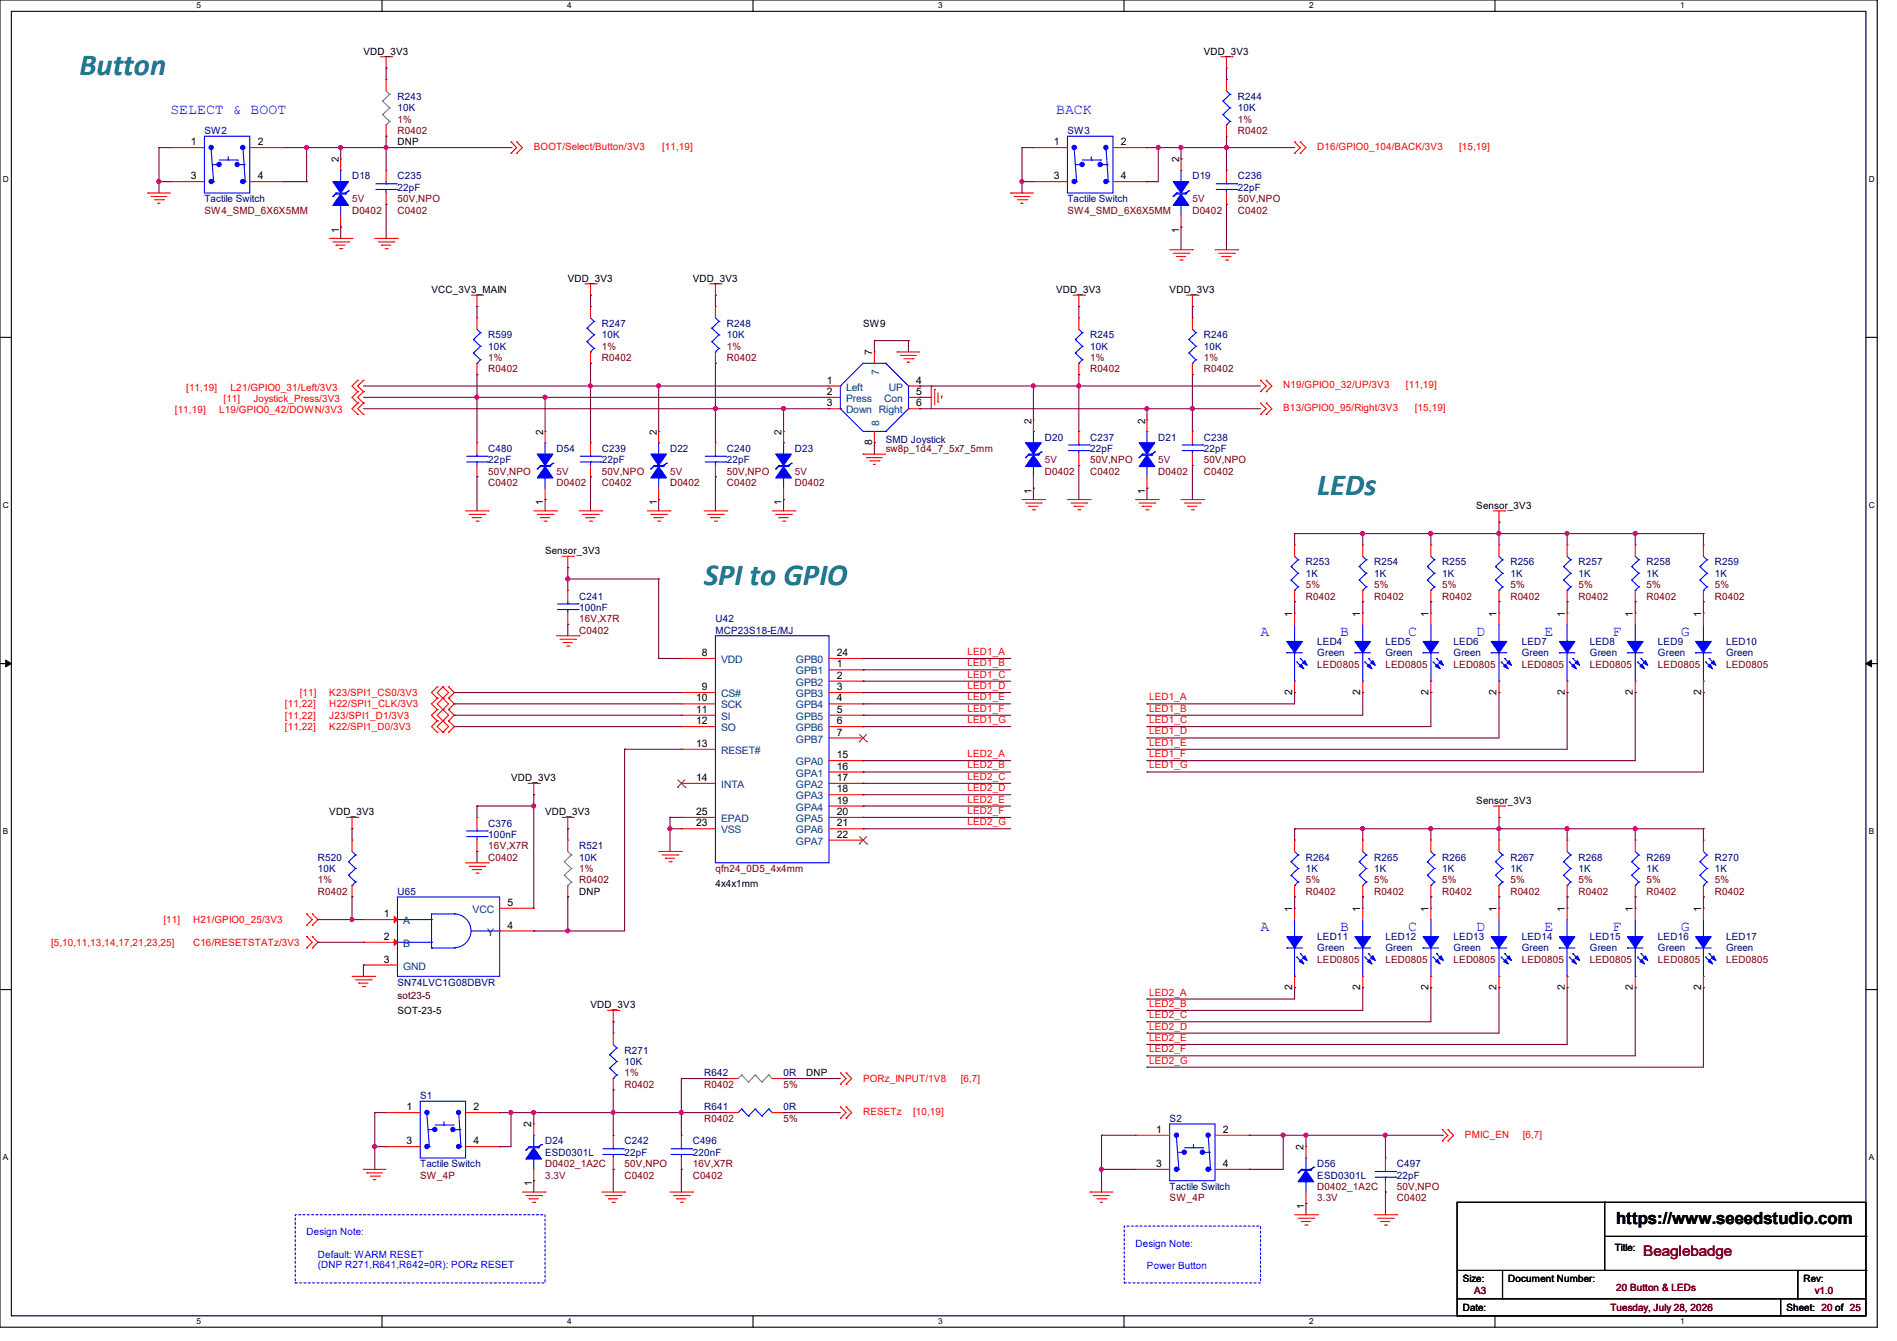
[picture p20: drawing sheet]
<svg xmlns="http://www.w3.org/2000/svg" width="297mm" height="210mm" viewBox="0 0 297 210" stroke-linecap="round" stroke-linejoin="round" font-family="sans-serif">
<defs><g id="words">
<g font-size="4.8" fill="#007f7f">
<text x="12.4" y="11.7">Button</text>
<text x="206.2" y="77.5">LEDs</text>
<text x="110.2" y="91.7">SPI to GPIO</text>
</g>
<text font-size="2.6" x="253" y="191.8">https://www.seeedstudio.com</text>
<g font-size="2.3" fill="#00f">
<text x="26.7" y="17.9">SELECT &amp; BOOT</text>
<text x="165.4" y="17.9">BACK</text>
<text x="197.4" y="99.7">A</text>
<text x="209.8" y="99.7">B</text>
<text x="220.5" y="99.7">C</text>
<text x="231.1" y="99.7">D</text>
<text x="241.8" y="99.7">E</text>
<text x="252.5" y="99.7">F</text>
<text x="263.1" y="99.7">G</text>
<text x="197.4" y="145.9">A</text>
<text x="209.8" y="145.9">B</text>
<text x="220.5" y="145.9">C</text>
<text x="231.1" y="145.9">D</text>
<text x="241.8" y="145.9">E</text>
<text x="252.5" y="145.9">F</text>
<text x="263.1" y="145.9">G</text>
</g>
<text font-size="2.3" fill="#7f0000" x="257.3" y="196.8">Beaglebadge</text>
<g font-size="1.6">
<text x="56.9" y="8.6">VDD_3V3</text>
<text x="188.5" y="8.6">VDD_3V3</text>
<text x="29.9" y="22.7">1</text>
<text x="40.3" y="22.7">2</text>
<text x="62.2" y="22.8">DNP</text>
<text x="165" y="22.7">1</text>
<text x="175.5" y="22.7">2</text>
<text x="29.9" y="28.1">3</text>
<text x="40.3" y="28.1">4</text>
<text x="53" y="25.4" transform="rotate(-90 53 25.4)">2</text>
<text x="165" y="28.1">3</text>
<text x="175.5" y="28.1">4</text>
<text x="184.6" y="25.4" transform="rotate(-90 184.6 25.4)">2</text>
<text x="53" y="36.4" transform="rotate(-90 53 36.4)">1</text>
<text x="184.6" y="36.4" transform="rotate(-90 184.6 36.4)">1</text>
<text x="67.6" y="45.9">VCC_3V3_MAIN</text>
<text x="88.9" y="44.1">VDD_3V3</text>
<text x="108.5" y="44.1">VDD_3V3</text>
<text x="165.4" y="45.9">VDD_3V3</text>
<text x="183.1" y="45.9">VDD_3V3</text>
<text x="135.1" y="51.2">SW9</text>
<text x="136.5" y="55.7" transform="rotate(-90 136.5 55.7)">7</text>
<text x="129.5" y="60.1">1</text>
<text x="129.5" y="61.8">2</text>
<text x="129.5" y="63.6">3</text>
<text x="143.5" y="60.1">4</text>
<text x="143.5" y="61.8">5</text>
<text x="143.5" y="63.6">6</text>
<text x="85" y="68.1" transform="rotate(-90 85 68.1)">2</text>
<text x="102.8" y="68.1" transform="rotate(-90 102.8 68.1)">2</text>
<text x="122.4" y="68.1" transform="rotate(-90 122.4 68.1)">2</text>
<text x="136.5" y="69.7" transform="rotate(-90 136.5 69.7)">8</text>
<text x="161.5" y="66.3" transform="rotate(-90 161.5 66.3)">2</text>
<text x="179.3" y="66.3" transform="rotate(-90 179.3 66.3)">2</text>
<text x="161.5" y="77.3" transform="rotate(-90 161.5 77.3)">1</text>
<text x="179.3" y="77.3" transform="rotate(-90 179.3 77.3)">1</text>
<text x="85" y="79.1" transform="rotate(-90 85 79.1)">1</text>
<text x="102.8" y="79.1" transform="rotate(-90 102.8 79.1)">1</text>
<text x="122.4" y="79.1" transform="rotate(-90 122.4 79.1)">1</text>
<text x="231.1" y="79.7">Sensor_3V3</text>
<text x="85.3" y="86.8">Sensor_3V3</text>
<text x="202.3" y="96.6" transform="rotate(-90 202.3 96.6)">1</text>
<text x="213" y="96.6" transform="rotate(-90 213 96.6)">1</text>
<text x="223.7" y="96.6" transform="rotate(-90 223.7 96.6)">1</text>
<text x="234.3" y="96.6" transform="rotate(-90 234.3 96.6)">1</text>
<text x="245" y="96.6" transform="rotate(-90 245 96.6)">1</text>
<text x="255.7" y="96.6" transform="rotate(-90 255.7 96.6)">1</text>
<text x="266.3" y="96.6" transform="rotate(-90 266.3 96.6)">1</text>
<text x="109.9" y="102.7">8</text>
<text x="131" y="102.7">24</text>
<text x="131" y="104.5">1</text>
<text x="131" y="106.3">2</text>
<text x="109" y="109.9">10</text>
<text x="109" y="111.6">11</text>
<text x="109" y="113.4">12</text>
<text x="109.9" y="108.1">9</text>
<text x="131" y="108.1">3</text>
<text x="131" y="109.9">4</text>
<text x="131" y="111.6">5</text>
<text x="131" y="113.4">6</text>
<text x="202.3" y="108.8" transform="rotate(-90 202.3 108.8)">2</text>
<text x="213" y="108.8" transform="rotate(-90 213 108.8)">2</text>
<text x="223.7" y="108.8" transform="rotate(-90 223.7 108.8)">2</text>
<text x="234.3" y="108.8" transform="rotate(-90 234.3 108.8)">2</text>
<text x="245" y="108.8" transform="rotate(-90 245 108.8)">2</text>
<text x="255.7" y="108.8" transform="rotate(-90 255.7 108.8)">2</text>
<text x="266.3" y="108.8" transform="rotate(-90 266.3 108.8)">2</text>
<text x="109" y="117">13</text>
<text x="131" y="115.2">7</text>
<text x="131" y="118.7">15</text>
<text x="80" y="122.3">VDD_3V3</text>
<text x="109" y="122.3">14</text>
<text x="131" y="120.5">16</text>
<text x="131" y="122.3">17</text>
<text x="131" y="124.1">18</text>
<text x="131" y="125.9">19</text>
<text x="231.1" y="125.9">Sensor_3V3</text>
<text x="51.6" y="127.7">VDD_3V3</text>
<text x="85.3" y="127.7">VDD_3V3</text>
<text x="109" y="127.6">25</text>
<text x="109" y="129.4">23</text>
<text x="131" y="127.6">20</text>
<text x="131" y="129.4">21</text>
<text x="131" y="131.2">22</text>
<text x="60.1" y="143.6">1</text>
<text x="79.5" y="141.9">5</text>
<text x="90.7" y="140.1">DNP</text>
<text x="112" y="138.9">4x4x1mm</text>
<text x="202.3" y="142.8" transform="rotate(-90 202.3 142.8)">1</text>
<text x="213" y="142.8" transform="rotate(-90 213 142.8)">1</text>
<text x="223.7" y="142.8" transform="rotate(-90 223.7 142.8)">1</text>
<text x="234.3" y="142.8" transform="rotate(-90 234.3 142.8)">1</text>
<text x="245" y="142.8" transform="rotate(-90 245 142.8)">1</text>
<text x="255.7" y="142.8" transform="rotate(-90 255.7 142.8)">1</text>
<text x="266.3" y="142.8" transform="rotate(-90 266.3 142.8)">1</text>
<text x="60.1" y="147.2">2</text>
<text x="79.5" y="145.4">4</text>
<text x="60.1" y="150.8">3</text>
<text x="202.3" y="155" transform="rotate(-90 202.3 155)">2</text>
<text x="213" y="155" transform="rotate(-90 213 155)">2</text>
<text x="223.7" y="155" transform="rotate(-90 223.7 155)">2</text>
<text x="234.3" y="155" transform="rotate(-90 234.3 155)">2</text>
<text x="245" y="155" transform="rotate(-90 245 155)">2</text>
<text x="255.7" y="155" transform="rotate(-90 255.7 155)">2</text>
<text x="266.3" y="155" transform="rotate(-90 266.3 155)">2</text>
<text x="62.2" y="158.8">SOT-23-5</text>
<text x="92.5" y="157.9">VDD_3V3</text>
<text x="63.7" y="173.9">1</text>
<text x="74.1" y="173.9">2</text>
<text x="126.2" y="168.6">DNP</text>
<text x="63.7" y="179.2">3</text>
<text x="74.1" y="179.2">4</text>
<text x="83.2" y="176.6" transform="rotate(-90 83.2 176.6)">2</text>
<text x="181" y="177.4">1</text>
<text x="191.5" y="177.4">2</text>
<text x="83.3" y="185.8" transform="rotate(-90 83.3 185.8)">1</text>
<text x="181" y="182.8">3</text>
<text x="191.5" y="182.8">4</text>
<text x="204.1" y="180.1" transform="rotate(-90 204.1 180.1)">2</text>
<text x="204.2" y="189.4" transform="rotate(-90 204.2 189.4)">1</text>
<text x="252.8" y="196">Title:</text>
<text x="229" y="200.7">Size:</text>
<text x="236.1" y="200.7">Document Number:</text>
<text x="282.4" y="200.7">Rev:</text>
<text x="229" y="205.4">Date:</text>
<text x="279.7" y="205.4">Sheet: 20 of 25</text>
</g>
<g font-size="1.6" fill="#00007f">
<text x="62.2" y="15.7">R243</text>
<text x="62.2" y="17.4">10K</text>
<text x="193.8" y="15.7">R244</text>
<text x="193.8" y="17.4">10K</text>
<text x="32" y="21">SW2</text>
<text x="167.1" y="21">SW3</text>
<text x="55.1" y="28.1">D18</text>
<text x="62.2" y="28.1">C235</text>
<text x="62.2" y="29.9">22pF</text>
<text x="186.7" y="28.1">D19</text>
<text x="193.8" y="28.1">C236</text>
<text x="193.8" y="29.9">22pF</text>
<text x="32" y="31.7">Tactile Switch</text>
<text x="167.1" y="31.7">Tactile Switch</text>
<text x="76.5" y="53">R599</text>
<text x="94.2" y="51.2">R247</text>
<text x="94.2" y="53">10K</text>
<text x="113.8" y="51.2">R248</text>
<text x="113.8" y="53">10K</text>
<text x="170.7" y="53">R245</text>
<text x="188.5" y="53">R246</text>
<text x="76.5" y="54.8">10K</text>
<text x="170.7" y="54.8">10K</text>
<text x="188.5" y="54.8">10K</text>
<text x="76.5" y="70.8">C480</text>
<text x="87.1" y="70.8">D54</text>
<text x="94.2" y="70.8">C239</text>
<text x="104.9" y="70.8">D22</text>
<text x="113.8" y="70.8">C240</text>
<text x="124.5" y="70.8">D23</text>
<text x="138.7" y="69.3">SMD Joystick</text>
<text x="163.6" y="69">D20</text>
<text x="170.7" y="69">C237</text>
<text x="170.7" y="70.8">22pF</text>
<text x="181.4" y="69">D21</text>
<text x="188.5" y="69">C238</text>
<text x="188.5" y="70.8">22pF</text>
<text x="76.5" y="72.6">22pF</text>
<text x="94.2" y="72.6">22pF</text>
<text x="113.8" y="72.6">22pF</text>
<text x="204.5" y="88.6">R253</text>
<text x="215.1" y="88.6">R254</text>
<text x="225.8" y="88.6">R255</text>
<text x="236.5" y="88.6">R256</text>
<text x="247.1" y="88.6">R257</text>
<text x="257.8" y="88.6">R258</text>
<text x="268.5" y="88.6">R259</text>
<text x="90.7" y="93.9">C241</text>
<text x="90.7" y="95.7">100nF</text>
<text x="204.5" y="90.3">1K</text>
<text x="215.1" y="90.3">1K</text>
<text x="225.8" y="90.3">1K</text>
<text x="236.5" y="90.3">1K</text>
<text x="247.1" y="90.3">1K</text>
<text x="257.8" y="90.3">1K</text>
<text x="268.5" y="90.3">1K</text>
<text x="112" y="97.4">U42</text>
<text x="112" y="99.2">MCP23S18-E/MJ</text>
<text x="206.2" y="101">LED4</text>
<text x="216.9" y="101">LED5</text>
<text x="227.6" y="101">LED6</text>
<text x="238.3" y="101">LED7</text>
<text x="248.9" y="101">LED8</text>
<text x="259.6" y="101">LED9</text>
<text x="270.3" y="101">LED10</text>
<text x="206.2" y="102.8">Green</text>
<text x="216.9" y="102.8">Green</text>
<text x="227.6" y="102.8">Green</text>
<text x="238.3" y="102.8">Green</text>
<text x="248.9" y="102.8">Green</text>
<text x="259.6" y="102.8">Green</text>
<text x="270.3" y="102.8">Green</text>
<text x="76.5" y="129.5">C376</text>
<text x="76.5" y="131.2">100nF</text>
<text x="49.8" y="134.8">R520</text>
<text x="49.8" y="136.6">10K</text>
<text x="90.7" y="133">R521</text>
<text x="90.7" y="134.8">10K</text>
<text x="204.5" y="134.8">R264</text>
<text x="204.5" y="136.6">1K</text>
<text x="215.1" y="134.8">R265</text>
<text x="215.1" y="136.6">1K</text>
<text x="225.8" y="134.8">R266</text>
<text x="225.8" y="136.6">1K</text>
<text x="236.5" y="134.8">R267</text>
<text x="236.5" y="136.6">1K</text>
<text x="247.1" y="134.8">R268</text>
<text x="247.1" y="136.6">1K</text>
<text x="257.8" y="134.8">R269</text>
<text x="257.8" y="136.6">1K</text>
<text x="268.5" y="134.8">R270</text>
<text x="268.5" y="136.6">1K</text>
<text x="62.2" y="140.1">U65</text>
<text x="206.2" y="147.2">LED11</text>
<text x="206.2" y="149">Green</text>
<text x="216.9" y="147.2">LED12</text>
<text x="216.9" y="149">Green</text>
<text x="227.6" y="147.2">LED13</text>
<text x="227.6" y="149">Green</text>
<text x="238.3" y="147.2">LED14</text>
<text x="238.3" y="149">Green</text>
<text x="248.9" y="147.2">LED15</text>
<text x="248.9" y="149">Green</text>
<text x="259.6" y="147.2">LED16</text>
<text x="259.6" y="149">Green</text>
<text x="270.3" y="147.2">LED17</text>
<text x="270.3" y="149">Green</text>
<text x="62.2" y="154.3">SN74LVC1G08DBVR</text>
<text x="97.8" y="165">R271</text>
<text x="97.8" y="166.8">10K</text>
<text x="65.8" y="172.1">S1</text>
<text x="110.2" y="173.9">R641</text>
<text x="110.2" y="168.6">R642</text>
<text x="122.7" y="173.9">0R</text>
<text x="122.7" y="168.6">0R</text>
<text x="85.3" y="179.2">D24</text>
<text x="97.8" y="179.2">C242</text>
<text x="108.5" y="179.2">C496</text>
<text x="183.1" y="175.7">S2</text>
<text x="65.8" y="182.8">Tactile Switch</text>
<text x="85.3" y="181">ESD0301L</text>
<text x="97.8" y="181">22pF</text>
<text x="108.5" y="181">220nF</text>
<text x="206.2" y="182.8">D56</text>
<text x="206.2" y="184.6">ESD0301L</text>
<text x="218.7" y="182.8">C497</text>
<text x="218.7" y="184.6">22pF</text>
<text x="183.1" y="186.3">Tactile Switch</text>
</g>
<g font-size="1.6" fill="#7f0000">
<text x="62.2" y="19.2">1%</text>
<text x="62.2" y="21">R0402</text>
<text x="193.8" y="19.2">1%</text>
<text x="193.8" y="21">R0402</text>
<text x="32" y="33.4">SW4_SMD_6X6X5MM</text>
<text x="55.1" y="33.4">D0402</text>
<text x="62.2" y="33.4">C0402</text>
<text x="62.2" y="31.7">50V,NPO</text>
<text x="167.1" y="33.4">SW4_SMD_6X6X5MM</text>
<text x="186.7" y="33.4">D0402</text>
<text x="193.8" y="33.4">C0402</text>
<text x="193.8" y="31.7">50V,NPO</text>
<text x="76.5" y="56.6">1%</text>
<text x="76.5" y="58.3">R0402</text>
<text x="94.2" y="54.8">1%</text>
<text x="94.2" y="56.6">R0402</text>
<text x="113.8" y="54.8">1%</text>
<text x="113.8" y="56.6">R0402</text>
<text x="170.7" y="56.6">1%</text>
<text x="170.7" y="58.3">R0402</text>
<text x="188.5" y="56.6">1%</text>
<text x="188.5" y="58.3">R0402</text>
<text x="138.7" y="70.8">sw8p_1d4_7_5x7_5mm</text>
<text x="76.5" y="76.1">C0402</text>
<text x="76.5" y="74.3">50V,NPO</text>
<text x="87.1" y="76.1">D0402</text>
<text x="94.2" y="76.1">C0402</text>
<text x="94.2" y="74.3">50V,NPO</text>
<text x="104.9" y="76.1">D0402</text>
<text x="113.8" y="76.1">C0402</text>
<text x="113.8" y="74.3">50V,NPO</text>
<text x="124.5" y="76.1">D0402</text>
<text x="163.6" y="74.3">D0402</text>
<text x="170.7" y="74.3">C0402</text>
<text x="170.7" y="72.6">50V,NPO</text>
<text x="181.4" y="74.3">D0402</text>
<text x="188.5" y="74.3">C0402</text>
<text x="188.5" y="72.6">50V,NPO</text>
<text x="204.5" y="92.1">5%</text>
<text x="204.5" y="93.9">R0402</text>
<text x="215.1" y="92.1">5%</text>
<text x="215.1" y="93.9">R0402</text>
<text x="225.8" y="92.1">5%</text>
<text x="225.8" y="93.9">R0402</text>
<text x="236.5" y="92.1">5%</text>
<text x="236.5" y="93.9">R0402</text>
<text x="247.1" y="92.1">5%</text>
<text x="247.1" y="93.9">R0402</text>
<text x="257.8" y="92.1">5%</text>
<text x="257.8" y="93.9">R0402</text>
<text x="268.5" y="92.1">5%</text>
<text x="268.5" y="93.9">R0402</text>
<text x="90.7" y="99.2">C0402</text>
<text x="90.7" y="97.4">16V,X7R</text>
<text x="206.2" y="104.6">LED0805</text>
<text x="216.9" y="104.6">LED0805</text>
<text x="227.6" y="104.6">LED0805</text>
<text x="238.3" y="104.6">LED0805</text>
<text x="248.9" y="104.6">LED0805</text>
<text x="259.6" y="104.6">LED0805</text>
<text x="270.3" y="104.6">LED0805</text>
<text x="76.5" y="134.8">C0402</text>
<text x="76.5" y="133">16V,X7R</text>
<text x="90.7" y="136.6">1%</text>
<text x="112" y="136.6">qfn24_0D5_4x4mm</text>
<text x="49.8" y="138.3">1%</text>
<text x="49.8" y="140.1">R0402</text>
<text x="90.7" y="138.3">R0402</text>
<text x="204.5" y="138.3">5%</text>
<text x="204.5" y="140.1">R0402</text>
<text x="215.1" y="138.3">5%</text>
<text x="215.1" y="140.1">R0402</text>
<text x="225.8" y="138.3">5%</text>
<text x="225.8" y="140.1">R0402</text>
<text x="236.5" y="138.3">5%</text>
<text x="236.5" y="140.1">R0402</text>
<text x="247.1" y="138.3">5%</text>
<text x="247.1" y="140.1">R0402</text>
<text x="257.8" y="138.3">5%</text>
<text x="257.8" y="140.1">R0402</text>
<text x="268.5" y="138.3">5%</text>
<text x="268.5" y="140.1">R0402</text>
<text x="206.2" y="150.8">LED0805</text>
<text x="216.9" y="150.8">LED0805</text>
<text x="227.6" y="150.8">LED0805</text>
<text x="238.3" y="150.8">LED0805</text>
<text x="248.9" y="150.8">LED0805</text>
<text x="259.6" y="150.8">LED0805</text>
<text x="270.3" y="150.8">LED0805</text>
<text x="97.8" y="168.6">1%</text>
<text x="97.8" y="170.3">R0402</text>
<text x="110.2" y="170.3">R0402</text>
<text x="122.7" y="170.3">5%</text>
<text x="110.2" y="175.7">R0402</text>
<text x="122.7" y="175.7">5%</text>
<text x="65.8" y="184.6">SW_4P</text>
<text x="85.3" y="182.8">D0402_1A2C</text>
<text x="97.8" y="184.6">C0402</text>
<text x="97.8" y="182.8">50V,NPO</text>
<text x="108.5" y="184.6">C0402</text>
<text x="108.5" y="182.8">16V,X7R</text>
<text x="183.1" y="188.1">SW_4P</text>
<text x="206.2" y="186.3">D0402_1A2C</text>
<text x="218.7" y="188.1">C0402</text>
<text x="218.7" y="186.3">50V,NPO</text>
<text x="230.8" y="202.7">A3</text>
<text x="253" y="202.2">20 Button &amp; LEDs</text>
<text x="284.1" y="202.7">v1.0</text>
<text x="252.1" y="205.4">Tuesday, July 28, 2026</text>
</g>
<g font-size="1.6" fill="#f00">
<text x="83.6" y="23.5">BOOT/Select/Button/3V3</text>
<text x="103.7" y="23.5">[11,19]</text>
<text x="206.2" y="23.5">D16/GPIO0_104/BACK/3V3</text>
<text x="228.5" y="23.5">[15,19]</text>
<text x="27.4" y="64.7">[11,19]</text>
<text x="29.2" y="61.2">[11,19]</text>
<text x="34.3" y="64.7">L19/GPIO0_42/DOWN/3V3</text>
<text x="35" y="62.9">[11]</text>
<text x="36.1" y="61.2">L21/GPIO0_31/Left/3V3</text>
<text x="39.7" y="62.9">Joystick_Press/3V3</text>
<text x="200.9" y="64.4">B13/GPIO0_95/Right/3V3</text>
<text x="200.9" y="60.8">N19/GPIO0_32/UP/3V3</text>
<text x="220.1" y="60.8">[11,19]</text>
<text x="221.5" y="64.4">[15,19]</text>
<text x="151.5" y="102.6">LED1_A</text>
<text x="151.5" y="104.3">LED1_B</text>
<text x="151.5" y="106.1">LED1_C</text>
<text x="151.5" y="107.9">LED1_D</text>
<text x="44.6" y="110.8">[11,22]</text>
<text x="44.6" y="112.6">[11,22]</text>
<text x="46.9" y="109">[11]</text>
<text x="51.6" y="109">K23/SPI1_CS0/3V3</text>
<text x="51.6" y="110.8">H22/SPI1_CLK/3V3</text>
<text x="51.6" y="112.6">J23/SPI1_D1/3V3</text>
<text x="151.5" y="109.7">LED1_E</text>
<text x="151.5" y="111.5">LED1_F</text>
<text x="151.5" y="113.2">LED1_G</text>
<text x="179.9" y="109.7">LED1_A</text>
<text x="179.9" y="111.5">LED1_B</text>
<text x="179.9" y="113.2">LED1_C</text>
<text x="44.6" y="114.3">[11,22]</text>
<text x="51.6" y="114.3">K22/SPI1_D0/3V3</text>
<text x="151.5" y="118.6">LED2_A</text>
<text x="179.9" y="115">LED1_D</text>
<text x="179.9" y="116.8">LED1_E</text>
<text x="179.9" y="118.6">LED1_F</text>
<text x="151.5" y="120.4">LED2_B</text>
<text x="151.5" y="122.1">LED2_C</text>
<text x="151.5" y="123.9">LED2_D</text>
<text x="151.5" y="125.7">LED2_E</text>
<text x="179.9" y="120.4">LED1_G</text>
<text x="151.5" y="127.5">LED2_F</text>
<text x="151.5" y="129.2">LED2_G</text>
<text x="8" y="148.1">[5,10,11,13,14,17,21,23,25]</text>
<text x="25.6" y="144.6">[11]</text>
<text x="30.2" y="148.1">C16/RESETSTATz/3V3</text>
<text x="30.2" y="144.6">H21/GPIO0_25/3V3</text>
<text x="179.9" y="155.9">LED2_A</text>
<text x="179.9" y="157.7">LED2_B</text>
<text x="179.9" y="159.5">LED2_C</text>
<text x="179.9" y="161.2">LED2_D</text>
<text x="179.9" y="163">LED2_E</text>
<text x="179.9" y="164.8">LED2_F</text>
<text x="179.9" y="166.6">LED2_G</text>
<text x="135.1" y="169.5">PORz_INPUT/1V8</text>
<text x="150.4" y="169.5">[6,7]</text>
<text x="135.1" y="174.6">RESETz</text>
<text x="143" y="174.6">[10,19]</text>
<text x="229.4" y="178.2">PMIC_EN</text>
<text x="238.4" y="178.2">[6,7]</text>
</g>
<g font-size="1.6" fill="#7f003f">
<text x="55.1" y="31.7">5V</text>
<text x="186.7" y="31.7">5V</text>
<text x="87.1" y="74.3">5V</text>
<text x="104.9" y="74.3">5V</text>
<text x="124.5" y="74.3">5V</text>
<text x="163.6" y="72.6">5V</text>
<text x="181.4" y="72.6">5V</text>
<text x="85.3" y="184.6">3.3V</text>
<text x="206.2" y="188.1">3.3V</text>
</g>
<g font-size="1.6" fill="#003f7f">
<text x="137.7" y="58.7" transform="rotate(-90 137.7 58.7)">7</text>
<text x="132.5" y="61.2">Left</text>
<text x="132.5" y="63">Press</text>
<text x="132.5" y="64.7">Down Right</text>
<text x="138.4" y="63">Con</text>
<text x="139.1" y="61.2">UP</text>
<text x="137.7" y="66.7" transform="rotate(-90 137.7 66.7)">8</text>
<text x="112.9" y="103.8">VDD</text>
<text x="124.6" y="103.8">GPB0</text>
<text x="124.6" y="105.6">GPB1</text>
<text x="124.6" y="107.4">GPB2</text>
<text x="112.9" y="109.2">CS#</text>
<text x="112.9" y="111">SCK</text>
<text x="112.9" y="112.7">SI</text>
<text x="124.6" y="109.2">GPB3</text>
<text x="124.6" y="111">GPB4</text>
<text x="124.6" y="112.7">GPB5</text>
<text x="112.9" y="114.5">SO</text>
<text x="112.9" y="118.1">RESET#</text>
<text x="124.6" y="114.5">GPB6</text>
<text x="124.6" y="116.3">GPB7</text>
<text x="124.6" y="119.8">GPA0</text>
<text x="112.9" y="123.4">INTA</text>
<text x="124.6" y="121.6">GPA1</text>
<text x="124.6" y="123.4">GPA2</text>
<text x="124.6" y="125.2">GPA3</text>
<text x="112.9" y="128.7">EPAD</text>
<text x="112.9" y="130.5">VSS</text>
<text x="124.6" y="127">GPA4</text>
<text x="124.6" y="128.7">GPA5</text>
<text x="124.6" y="130.5">GPA6</text>
<text x="124.6" y="132.3">GPA7</text>
<text x="74" y="143">VCC</text>
<text x="63.1" y="144.7">A</text>
<text x="63.1" y="148.3">B</text>
<text x="76.3" y="146.5">Y</text>
<text x="63.1" y="151.9">GND</text>
</g>
<text font-size="1.6" fill="#3f0000" x="62.2" y="156.5">sot23-5</text>
<g font-size="1.6" fill="#00f">
<text x="48" y="193.5">Design Note:</text>
<text x="49.8" y="197">Default: WARM RESET</text>
<text x="177.8" y="195.2">Design Note:</text>
<text x="49.8" y="198.6">(DNP R271,R641,R642=0R): PORz RESET</text>
<text x="179.6" y="198.8">Power Button</text>
</g>
<g font-size="1.3">
<text x="30.8" y="1.3">5</text>
<text x="88.8" y="1.3">4</text>
<text x="146.9" y="1.3">3</text>
<text x="205" y="1.3">2</text>
<text x="263.1" y="1.3">1</text>
<text x=".5" y="28.4">D</text>
<text x="292.6" y="28.4">D</text>
<text x=".5" y="79.5">C</text>
<text x="292.6" y="79.5">C</text>
<text x=".5" y="130.6">B</text>
<text x="292.6" y="130.6">B</text>
<text x=".5" y="181.7">A</text>
<text x="292.6" y="181.7">A</text>
<text x="30.8" y="207.4">5</text>
<text x="88.8" y="207.4">4</text>
<text x="146.9" y="207.4">3</text>
<text x="205" y="207.4">2</text>
<text x="263.1" y="207.4">1</text>
</g>
</g></defs>
<path d="M0 0h293.9v207.9h-293.9zM1.8 1.8h290.3v204.3h-290.3z" fill="none" stroke="#000" stroke-width=".17"/>
<g fill="#fff">
<path d="M30.8 .2h.7v1.4h-.7z"/>
<path d="M30.8 206.2h.7v1.4h-.7z"/>
</g>
<path d="M59.8 0v1.8M59.8 206.1v1.8" fill="none" stroke="#000" stroke-width=".17"/>
<g fill="#fff">
<path d="M88.8 .2h.7v1.4h-.7z"/>
<path d="M88.8 206.2h.7v1.4h-.7z"/>
</g>
<path d="M117.9 0v1.8M117.9 206.1v1.8" fill="none" stroke="#000" stroke-width=".17"/>
<g fill="#fff">
<path d="M146.9 .2h.7v1.4h-.7z"/>
<path d="M146.9 206.2h.7v1.4h-.7z"/>
</g>
<path d="M176 0v1.8M176 206.1v1.8" fill="none" stroke="#000" stroke-width=".17"/>
<g fill="#fff">
<path d="M205 .2h.7v1.4h-.7z"/>
<path d="M205 206.2h.7v1.4h-.7z"/>
</g>
<path d="M234.1 0v1.8M234.1 206.1v1.8" fill="none" stroke="#000" stroke-width=".17"/>
<g fill="#fff">
<path d="M263.1 .2h.6v1.4h-.6z"/>
<path d="M263.1 206.2h.6v1.4h-.6z"/>
<path d="M.5 27.3h.9v1.4h-.9z"/>
<path d="M292.6 27.3h.9v1.4h-.9z"/>
<path d="M.5 78.4h.9v1.4h-.9z"/>
<path d="M292.6 78.4h.9v1.4h-.9z"/>
</g>
<path d="M0 52.8h1.8M292.1 52.8h1.8" fill="none" stroke="#000" stroke-width=".17"/>
<g fill="#fff">
<path d="M.5 129.5h.8v1.4h-.8z"/>
<path d="M292.6 129.5h.8v1.4h-.8z"/>
</g>
<path d="M0 103.9h1.8M292.1 103.9h1.8" fill="none" stroke="#000" stroke-width=".17"/>
<path d="M.9 103.4l.9 .5-.9 .5zM292.1 103.9l.9-.5v1z" fill="#000" stroke="#000" stroke-width=".16"/>
<g fill="#fff">
<path d="M.5 180.5h.8v1.4h-.8z"/>
<path d="M292.6 180.5h.8v1.4h-.8z"/>
</g>
<g fill="none" stroke="#000" stroke-width=".17">
<path d="M0 155h1.8M292.1 155h1.8M228.1 188.3h64v17.8h-64zM228.1 199h64M235.2 199v4.4M251.2 188.3h.1M251.2 188.3v10.7M251.2 193.6h40.9M281.5 199v4.4M292.1 199h.1M292.1 193.6h.1M228.1 203.4h.1"/>
<path d="M228.1 203.4h64M235.2 203.4h.1M278.8 206.1h.1M278.8 203.4v2.7M281.5 203.4h.1"/>
</g>
<path d="M46.2 190.2h39.1v10.7h-39.1zM176 192h21.4v8.9h-21.4z" fill="none" stroke="#00f" stroke-width=".17" stroke-dasharray=".3 .3"/>
<g fill="none" stroke="#f00" stroke-width=".17">
<path d="M59.6 8.9h1.7M60.5 10.7h.1M60.5 12.4h.1M60.5 8.9v1.8M60.5 12.4v1.8M60.5 19.6v1.7M61.3 8.9h.1M191.1 8.9h1.8M192 10.7h.1M192 12.4h.1M192 8.9v1.8M192 12.4v1.8"/>
<path d="M192 19.6v1.7M192.9 8.9h.1M23.1 30.2h.1M23.1 30.2h3.6M23.7 30.8h.1M23.7 30.8h2.4M24.2 31.3h1.4M24.7 31.8h.1M24.7 31.8h.4M25.6 31.3h.1M26.7 23.1h.1M26.7 28.4h.1"/>
<path d="M26.7 23.1h5.3M26.7 28.4h5.3M39.1 23.1h5.4M39.1 28.4h5.4M44.5 23.1h.1M44.5 28.4h.1M51.6 37.3h3.5M52.1 37.9h2.5M52.6 38.4h.1M52.6 38.4h1.5M53.2 38.9h.3M53.3 24.9h.1"/>
<path d="M53.3 35.6h.1M53.3 24.9v1.8M53.3 33.8v1.8M53.5 38.9h.1M54.6 37.9h.1M55.1 37.3h.1M58.7 37.3h3.5M59.2 37.9h2.5M59.7 38.4h.1M59.7 38.4h1.5M60.3 38.9h.3M60.5 26.7h.1"/>
<path d="M60.5 32h.1M60.5 21.3h.1M60.5 26.7v1.7M60.5 30.2v1.8M60.6 38.9h.1M61.7 37.9h.1M62.2 37.3h.1M80 24h.1M80 22.2h.1M80 22.2l.9 .9-.9 .9M80.9 24h.1M80.9 22.2h.1"/>
<path d="M80.9 22.2l.9 .9-.9 .9M158.2 30.2h.1M158.2 30.2h3.6M158.8 30.8h.1M158.8 30.8h2.4M159.3 31.3h1.4M159.9 31.8h.1M159.9 31.8h.3M160.7 31.3h.1M161.8 23.1h.1M161.8 28.4h.1M161.8 23.1h5.3"/>
<path d="M161.8 28.4h5.3M174.2 23.1h5.4M174.2 28.4h5.4M179.6 23.1h.1M179.6 28.4h.1M183.1 39.1h3.6M183.7 39.7h2.4M184.9 24.9h.1M184.9 35.6h.1M184.9 24.9v1.8M184.9 33.8v1.8M186.1 39.7h.1"/>
<path d="M186.7 39.1h.1M190.2 39.1h3.6M190.8 39.7h2.5M192 26.7h.1M192 32h.1M192 21.3h.1M192 26.7v1.7M192 30.2v1.8M193.3 39.7h.1M193.8 39.1h.1M202.7 24h.1M202.7 22.2h.1"/>
<path d="M202.7 22.2l.9 .9-.9 .9M203.6 24h.1M203.6 22.2h.1M203.6 22.2l.9 .9-.9 .9M56 59.6h.1M56 59.6l-.9 .9 .9 .8M56.9 59.6h.1M56.9 59.6l-.9 .9 .9 .8M73.8 46.2h1.8M74.7 48h.1M74.7 49.8h.1M74.7 58.7h.1"/>
<path d="M74.7 46.2v1.8M74.7 49.8v1.8M74.7 56.9v1.8M75.6 46.2h.1M91.6 44.4h1.7M92.5 46.2h.1M92.5 48h.1M92.5 56.9h.1M92.5 44.4v1.8M92.5 48v1.8M92.5 55.1v1.8M93.3 44.4h.1"/>
<path d="M111.1 44.4h1.8M112 46.2h.1M112 48h.1M112 56.9h.1M112 44.4v1.8M112 48v1.8M112 55.1v1.8M112.9 44.4h.1M136.9 55.1h.1M136.9 55.1v1.8M140.5 55.1h.1M140.5 55.1h3.5"/>
<path d="M141 55.7h.1M141 55.7h2.5M141.5 56.2h1.5M142.1 56.7h.1M142.1 56.7h.3M143 56.2h.1M168 46.2h1.8M168.9 48h.1M168.9 49.8h.1M168.9 58.7h.1M168.9 46.2v1.8M168.9 49.8v1.8"/>
<path d="M168.9 56.9v1.8M169.8 46.2h.1M184.2 40.2h.1M184.2 40.2h1.4M184.7 40.7h.4M185.1 40.7h.1M185.8 46.2h1.8M186.7 48h.1M186.7 49.8h.1M186.7 58.7h.1M186.7 46.2v1.8M186.7 49.8v1.8"/>
<path d="M186.7 56.9v1.8M187.6 46.2h.1M191.3 40.2h.1M191.3 40.2h1.4M191.9 40.7h.3M192.2 40.7h.1M197.4 59.6h.1M197.4 59.6l.8 .9-.8 .8M198.2 59.6h.1M198.2 59.6l.9 .9-.9 .8M56 61.3h.1M56 63.1h.1"/>
<path d="M56 64.9h.1M56 63.1l-.9 .9 .9 .9M56 61.3l-.9 .9 .9 .9M56.9 61.3h.1M56.9 63.1h.1M56.9 64.9h.1M56.9 63.1l-.9 .9 .9 .9M56.9 61.3l-.9 .9 .9 .9M74.7 69.3h.1M74.7 74.7h.1M74.7 69.3v1.8M74.7 72.9v1.8"/>
<path d="M85.3 67.6h.1M85.3 78.2h.1M85.3 67.6v1.7M85.3 76.5v1.7M92.5 69.3h.1M92.5 74.7h.1M92.5 69.3v1.8M92.5 72.9v1.8M103.1 67.6h.1M103.1 78.2h.1M103.1 67.6v1.7M103.1 76.5v1.7"/>
<path d="M112 69.3h.1M112 74.7h.1M112 69.3v1.8M112 72.9v1.8M122.7 67.6h.1M122.7 78.2h.1M122.7 67.6v1.7M122.7 76.5v1.7M129.8 60.5h.1M129.8 62.2h.1M129.8 64h.1M129.8 60.5h1.8"/>
<path d="M129.8 62.2h1.8M129.8 64h1.8M135.1 71.1h.1M135.1 71.1h3.6M135.7 71.7h.1M135.7 71.7h2.4M136.2 72.2h1.4M136.7 72.7h.1M136.7 72.7h.4M136.9 69.3h.1M136.9 67.6v1.7M137.6 72.2h.1"/>
<path d="M142.2 60.5h1.8M142.2 62.2h1.8M142.2 64h1.8M144 60.5h.1M144 62.2h.1M144 64h.1M145.8 60.5h.1M145.8 60.5v3.5M146.3 61h.1M146.3 61v2.5M146.9 62.9h.1M146.9 61.5v1.4"/>
<path d="M147.4 62.1h.1M147.4 62.1v.3M160 78.2h3.6M160.6 78.8h2.4M161.1 79.3h.1M161.1 79.3h1.4M161.6 79.8h.4M161.8 65.8h.1M161.8 76.5h.1M161.8 65.8v1.8M161.8 74.7v1.8M162 79.8h.1"/>
<path d="M163 78.8h.1M163.6 78.2h.1M167.1 78.2h3.6M167.7 78.8h2.4M168.2 79.3h.1M168.2 79.3h1.4M168.7 79.8h.4M168.9 67.6h.1M168.9 72.9h.1M168.9 67.6v1.7M168.9 71.1v1.8M169.1 79.8h.1"/>
<path d="M170.1 78.8h.1M170.7 78.2h.1M177.8 78.2h3.6M178.4 78.8h2.4M178.9 79.3h.1M178.9 79.3h1.4M179.4 79.8h.3M179.6 65.8h.1M179.6 76.5h.1M179.6 65.8v1.8M179.6 74.7v1.8M179.7 79.8h.1"/>
<path d="M180.8 78.8h.1M181.4 78.2h.1M184.9 78.2h3.6M185.5 78.8h2.4M186 79.3h.1M186 79.3h1.4M186.5 79.8h.4M186.7 67.6h.1M186.7 72.9h.1M186.7 67.6v1.7M186.7 71.1v1.8M186.9 79.8h.1"/>
<path d="M187.9 78.8h.1M188.5 78.2h.1M197.4 64.9h.1M197.4 63.1h.1M197.4 61.3h.1M197.4 63.1l.8 .9-.8 .9M198.2 64.9h.1M198.2 63.1h.1M198.2 61.3h.1M198.2 63.1l.9 .9-.9 .9M72.9 80h3.6M73.4 80.6h2.5"/>
<path d="M74 81.1h.1M74 81.1h1.4M74.5 81.6h.3M74.8 81.6h.1M75.9 80.6h.1M76.5 80h.1M83.6 80h3.5M84.1 80.6h2.5M84.6 81.1h.1M84.6 81.1h1.5M85.2 81.6h.3M85.5 81.6h.1"/>
<path d="M86.6 80.6h.1M87.1 80h.1M87.1 99.6h3.6M88 87.1h1.8M88.9 88.9h.1M88.9 92.5h.1M88.9 97.8h.1M88.9 87.1v1.8M88.9 92.5v1.7M88.9 96v1.8M89.8 87.1h.1M90.7 99.6h.1"/>
<path d="M90.7 80h3.5M91.2 80.6h2.5M91.7 81.1h.1M91.7 81.1h1.5M92.3 81.6h.3M92.6 81.6h.1M93.7 80.6h.1M94.2 80h.1M101.3 80h3.6M101.9 80.6h2.5M102.4 81.1h.1M102.4 81.1h1.4"/>
<path d="M103 81.6h.3M103.3 81.6h.1M104.4 80.6h.1M104.9 80h.1M110.2 80h3.6M110.8 80.6h2.4M111.3 81.1h.1M111.3 81.1h1.4M111.8 81.6h.4M112.2 81.6h.1M113.2 80.6h.1M113.8 80h.1"/>
<path d="M120.9 80h3.6M121.5 80.6h2.4M122 81.1h.1M122 81.1h1.4M122.5 81.6h.4M122.9 81.6h.1M123.9 80.6h.1M124.5 80h.1M202.7 96h.1M202.7 85.3h.1M202.7 94.2h.1M202.7 85.3v1.8"/>
<path d="M202.7 92.5v1.7M202.7 96v1.8M213.4 85.3h.1M213.4 94.2h.1M213.4 96h.1M213.4 85.3v1.8M213.4 92.5v1.7M213.4 96v1.8M224 96h.1M224 85.3h.1M224 94.2h.1M224 85.3v1.8"/>
<path d="M224 92.5v1.7M224 96v1.8M233.8 80h1.8M234.7 81.8h.1M234.7 85.3h.1M234.7 94.2h.1M234.7 96h.1M234.7 80v1.8M234.7 85.3v1.8M234.7 92.5v1.7M234.7 96v1.8M235.6 80h.1"/>
<path d="M245.4 85.3h.1M245.4 94.2h.1M245.4 96h.1M245.4 85.3v1.8M245.4 92.5v1.7M245.4 96v1.8M256 85.3h.1M256 94.2h.1M256 96h.1M256 85.3v1.8M256 92.5v1.7M256 96v1.8"/>
<path d="M266.7 85.3h.1M266.7 94.2h.1M266.7 96h.1M266.7 85.3v1.8M266.7 92.5v1.7M266.7 96v1.8M68.5 107.6h.1M68.5 109.3h.1M68.5 111.1h.1M68.5 112.9h.1M68.5 114.7h.1M68.5 107.6l-.9 .9 .9 .8"/>
<path d="M68.5 111.1l-.9 .9 .9 .9M68.5 109.3l-.9 .9 .9 .9M68.5 112.9l-.9 .9 .9 .9M69.3 109.3h.1M69.3 107.6h.1M69.3 111.1h.1M69.3 112.9h.1M69.3 114.7h.1M69.3 107.6l-.8 .9 1.7 1.7-1.7 1.8 1.7 1.8-.9 .9M69.3 107.6l.9 .9-1.7 1.7 1.7 1.8-1.7 1.8 .8 .9M70.2 107.6h.1M70.2 109.3h.1"/>
<path d="M70.2 111.1h.1M70.2 112.9h.1M70.2 114.7h.1M70.2 111.1l.9 .9-.9 .9M70.2 107.6l.9 .9-.9 .8M70.2 109.3l.9 .9-.9 .9M70.2 112.9l.9 .9-.9 .9M87.7 100.1h2.4M88.2 100.6h.1M88.2 100.6h1.4M88.7 101.2h.4M89.1 101.2h.1"/>
<path d="M90.1 100.1h.1M106.7 108.5h.1M106.7 110.2h.1M106.7 103.1h.1M106.7 112h.1M106.7 113.8h.1M106.7 117.3h.1M106.7 103.1h5.3M106.7 108.5h5.3M106.7 110.2h5.3M106.7 112h5.3M106.7 113.8h5.3"/>
<path d="M106.7 117.3h5.3M129.8 103.1h5.3M129.8 104.9h5.3M129.8 106.7h5.3M129.8 108.5h5.3M129.8 110.2h5.3M129.8 112h5.3M129.8 113.8h5.3M129.8 115.6h5.3M129.8 119.1h5.3M135.1 103.1h.1M135.1 104.9h.1"/>
<path d="M135.1 106.7h.1M135.1 108.5h.1M135.1 110.2h.1M135.1 112h.1M135.1 113.8h.1M135.1 115.6h.1M135.1 119.1h.1M202.7 108.5h.1M202.7 106.7v1.8M213.4 108.5h.1M213.4 106.7v1.8M224 108.5h.1"/>
<path d="M224 106.7v1.8M234.7 108.5h.1M234.7 106.7v1.8M245.4 108.5h.1M245.4 106.7v1.8M256 108.5h.1M256 106.7v1.8M266.7 108.5h.1M266.7 106.7v1.8M54.2 128h1.8M55.1 129.8h.1M55.1 131.6h.1"/>
<path d="M55.1 128v1.8M55.1 131.6v1.8M55.1 138.7v1.8M56 128h.1M72.9 135.1h3.6M73.4 135.7h2.5M74 136.2h.1M74 136.2h1.4M74.5 136.7h.3M74.7 128h.1M74.7 133.4h.1M74.7 128v1.8"/>
<path d="M74.7 131.6v1.8M74.8 136.7h.1M75.9 135.7h.1M76.5 135.1h.1M82.7 122.7h1.8M83.6 124.5h.1M83.6 122.7v1.8M84.5 122.7h.1M88 128h1.8M88.9 129.8h.1M88.9 131.6h.1M88.9 128v1.8"/>
<path d="M88.9 131.6v1.8M88.9 138.7v1.8M89.8 128h.1M103.1 133.4h3.6M103.7 133.9h2.4M104.2 134.4h.1M104.2 134.4h1.4M104.7 135h.4M105.1 135h.1M106.1 133.9h.1M106.7 133.4h.1M106.7 128h.1"/>
<path d="M106.7 122.7h.1M106.7 129.8h.1M106.7 122.7h5.3M106.7 128h5.3M106.7 129.8h5.3M129.8 126.2h5.3M129.8 122.7h5.3M129.8 128h5.3M129.8 120.9h5.3M129.8 124.5h5.3M129.8 129.8h5.3M129.8 131.6h5.3"/>
<path d="M135.1 120.9h.1M135.1 122.7h.1M135.1 124.5h.1M135.1 126.2h.1M135.1 128h.1M135.1 129.8h.1M135.1 131.6h.1M202.7 131.6h.1M202.7 131.6v1.8M202.7 138.7v1.8M213.4 131.6h.1M213.4 131.6v1.8"/>
<path d="M213.4 138.7v1.8M224 131.6h.1M224 131.6v1.8M224 138.7v1.8M233.8 126.2h1.8M234.7 128h.1M234.7 131.6h.1M234.7 126.2v1.8M234.7 131.6v1.8M234.7 138.7v1.8M235.6 126.2h.1M245.4 131.6h.1"/>
<path d="M245.4 131.6v1.8M245.4 138.7v1.8M256 131.6h.1M256 131.6v1.8M256 138.7v1.8M266.7 131.6h.1M266.7 131.6v1.8M266.7 138.7v1.8M48 148.5h.1M48 146.7h.1M48 144.9h.1M48 143.1h.1"/>
<path d="M48 146.7l.9 .9-.9 .9M48 143.1l.9 .9-.9 .9M48.9 146.7h.1M48.9 148.5h.1M48.9 143.1h.1M48.9 144.9h.1M48.9 146.7l.9 .9-.9 .9M48.9 143.1l.9 .9-.9 .9M55.1 140.5h.1M55.1 152.9h3.6M55.7 153.5h2.4M56.2 154h.1"/>
<path d="M56.2 154h1.4M56.7 154.5h.4M56.9 144h.1M56.9 147.6h.1M56.9 151.1h.1M56.9 144h5.3M56.9 147.6h5.3M56.9 151.1h5.3M57.1 154.5h.1M58.1 153.5h.1M58.7 152.9h.1M78.2 145.8h5.4"/>
<path d="M78.2 142.2h5.4M83.6 145.8h.1M83.6 142.2h.1M88.9 140.5h.1M95.1 158.2h1.8M96 158.2v1.8M96.9 158.2h.1M202.7 154.7h.1M202.7 142.2h.1M202.7 140.5h.1M202.7 142.2v1.8M202.7 152.9v1.8"/>
<path d="M213.4 154.7h.1M213.4 142.2h.1M213.4 140.5h.1M213.4 142.2v1.8M213.4 152.9v1.8M224 154.7h.1M224 142.2h.1M224 140.5h.1M224 142.2v1.8M224 152.9v1.8M234.7 154.7h.1M234.7 142.2h.1"/>
<path d="M234.7 140.5h.1M234.7 142.2v1.8M234.7 152.9v1.8M245.4 154.7h.1M245.4 142.2h.1M245.4 140.5h.1M245.4 142.2v1.8M245.4 152.9v1.8M256 154.7h.1M256 142.2h.1M256 140.5h.1M256 142.2v1.8"/>
<path d="M256 152.9v1.8M266.7 154.7h.1M266.7 142.2h.1M266.7 140.5h.1M266.7 142.2v1.8M266.7 152.9v1.8M60.5 174.2h.1M60.5 179.6h.1M60.5 174.2h5.3M60.5 179.6h5.3M72.9 174.2h5.3M72.9 179.6h5.3"/>
<path d="M78.2 174.2h.1M78.2 179.6h.1M83.6 176h.1M83.6 176v1.8M96 160h.1M96 177.8h.1M96 161.8h.1M96 170.7h.1M96 161.8v1.8M96 168.9v1.8M96 177.8v1.8M106.7 177.8h.1"/>
<path d="M106.7 177.8v1.8M113.8 174.2h.1M113.8 168.9h.1M113.8 174.2h1.8M113.8 168.9h1.8M120.9 174.2h1.8M120.9 168.9h1.8M122.7 174.2h.1M122.7 168.9h.1M131.6 175.1h.1M131.6 173.4h.1M131.6 168h.1"/>
<path d="M131.6 169.8h.1M131.6 173.4l.9 .8-.9 .9M131.6 168l.9 .9-.9 .9M132.5 175.1h.1M132.5 173.4h.1M132.5 168h.1M132.5 169.8h.1M132.5 173.4l.9 .8-.9 .9M132.5 168l.9 .9-.9 .9M177.8 177.8h.1M177.8 177.8h5.3M190.2 177.8h5.4"/>
<path d="M195.6 177.8h.1M204.5 179.6h.1M204.5 179.6v1.8M225.8 178.7h.1M225.8 176.9h.1M225.8 176.9l.9 .9-.9 .9M226.7 178.7h.1M226.7 176.9h.1M226.7 176.9l.9 .9-.9 .9M56.9 183.1h.1M56.9 183.1h3.6M57.4 183.7h.1"/>
<path d="M57.4 183.7h2.5M58 184.2h1.4M58.5 184.7h.1M58.5 184.7h.3M59.4 184.2h.1M81.8 186.7h3.5M82.3 187.2h2.5M82.8 187.7h.1M82.8 187.7h1.5M83.4 188.3h.3M83.6 184.9h.1M83.6 183.1v1.8"/>
<path d="M83.7 188.3h.1M84.8 187.2h.1M85.3 186.7h.1M94.2 186.7h3.6M94.8 187.2h2.4M95.3 187.7h.1M95.3 187.7h1.4M95.8 188.3h.4M96 183.1h.1M96 181.4v1.7M96.2 188.3h.1M97.2 187.2h.1"/>
<path d="M97.8 186.7h.1M104.9 186.7h3.6M105.5 187.2h2.4M106 187.7h.1M106 187.7h1.4M106.5 188.3h.3M106.7 183.1h.1M106.7 181.4v1.7M106.8 188.3h.1M107.9 187.2h.1M108.5 186.7h.1M170.7 186.7h.1"/>
<path d="M170.7 186.7h3.5M171.2 187.2h.1M171.2 187.2h2.5M171.7 187.7h1.5M172.3 188.3h.1M172.3 188.3h.3M173.2 187.7h.1M177.8 183.1h.1M177.8 183.1h5.3M190.2 183.1h5.4M195.6 183.1h.1M202.7 190.2h3.5"/>
<path d="M203.2 190.8h2.5M203.8 191.3h.1M203.8 191.3h1.4M204.3 191.9h.3M204.5 188.5h.1M204.5 186.7v1.8M204.6 191.9h.1M205.7 190.8h.1M206.2 190.2h.1M215.1 190.2h3.6M215.7 190.8h2.4M216.2 191.3h.1"/>
<path d="M216.2 191.3h1.4M216.7 191.9h.4M216.9 181.4h.1M216.9 186.7h.1M216.9 181.4v1.7M216.9 184.9v1.8M217.1 191.9h.1M218.1 190.8h.1M218.7 190.2h.1"/>
</g>
<g fill="#00f" stroke="#00f" stroke-width=".17">
<path d="M53.3 30.4l1.3 1.8h-2.5z" fill-rule="evenodd"/>
<path d="M52.1 28.4h2.5l-1.3 1.8z" fill-rule="evenodd"/>
<path d="M224.7 150.6l.4-.4 .4 .8z" fill-rule="evenodd"/>
<path d="M225.6 149.7l.4 .7-.7-.3z" fill-rule="evenodd"/>
<path d="M222.8 146.7h2.5l-1.3 1.8z" fill-rule="evenodd"/>
<path d="M225.1 104l.4 .7-.8-.3z" fill-rule="evenodd"/>
<path d="M225.6 103.5l.4 .7-.7-.4z" fill-rule="evenodd"/>
<path d="M222.8 100.5h2.5l-1.3 1.7z" fill-rule="evenodd"/>
<path d="M235.8 150.2l.3 .8-.7-.4z" fill-rule="evenodd"/>
<path d="M236.3 149.7l.3 .7-.7-.3z" fill-rule="evenodd"/>
<path d="M233.5 146.7h2.4l-1.2 1.8z" fill-rule="evenodd"/>
<path d="M179.6 71.3l1.2 1.8h-2.4z" fill-rule="evenodd"/>
<path d="M178.4 69.3h2.4l-1.2 1.8z" fill-rule="evenodd"/>
<path d="M246.1 150.6l.3-.4 .4 .8z" fill-rule="evenodd"/>
<path d="M247 149.7l.3 .7-.7-.3z" fill-rule="evenodd"/>
<path d="M244.1 146.7h2.5l-1.2 1.8z" fill-rule="evenodd"/>
<path d="M257.1 104l.4 .7-.7-.3z" fill-rule="evenodd"/>
<path d="M257.3 103.8l.3-.3 .4 .7z" fill-rule="evenodd"/>
<path d="M254.8 100.5h2.5l-1.3 1.7z" fill-rule="evenodd"/>
<path d="M161.8 71.3l1.2 1.8h-2.4z" fill-rule="evenodd"/>
<path d="M160.6 69.3h2.4l-1.2 1.8z" fill-rule="evenodd"/>
<path d="M122.7 73.1l1.2 1.7h-2.4z" fill-rule="evenodd"/>
<path d="M121.5 71.1h2.4l-1.2 1.8z" fill-rule="evenodd"/>
<path d="M256.8 150.6l.3-.4 .4 .8z" fill-rule="evenodd"/>
<path d="M257.3 150.1l.3-.4 .4 .7z" fill-rule="evenodd"/>
<path d="M254.8 146.7h2.5l-1.3 1.8z" fill-rule="evenodd"/>
<path d="M203.8 104l.3 .7-.7-.3z" fill-rule="evenodd"/>
<path d="M203.9 103.8l.4-.3 .3 .7z" fill-rule="evenodd"/>
<path d="M201.5 100.5h2.4l-1.2 1.7z" fill-rule="evenodd"/>
<path d="M214.4 104l.4 .7-.7-.3z" fill-rule="evenodd"/>
<path d="M214.6 103.8l.4-.3 .3 .7z" fill-rule="evenodd"/>
<path d="M212.1 100.5h2.5l-1.2 1.7z" fill-rule="evenodd"/>
<path d="M267.4 150.6l.4-.4 .3 .8z" fill-rule="evenodd"/>
<path d="M267.9 150.1l.4-.4 .3 .7z" fill-rule="evenodd"/>
<path d="M265.5 146.7h2.4l-1.2 1.8z" fill-rule="evenodd"/>
<path d="M184.9 30.4l1.2 1.8h-2.4z" fill-rule="evenodd"/>
<path d="M183.7 28.4h2.4l-1.2 1.8z" fill-rule="evenodd"/>
<path d="M246.4 104l.4 .7-.7-.3z" fill-rule="evenodd"/>
<path d="M246.6 103.8l.4-.3 .3 .7z" fill-rule="evenodd"/>
<path d="M244.1 100.5h2.5l-1.2 1.7z" fill-rule="evenodd"/>
<path d="M83.6 179.7l1.2 1.8h-2.5z" fill-rule="evenodd"/>
<path d="M103.1 73.1l1.3 1.7h-2.5z" fill-rule="evenodd"/>
<path d="M101.9 71.1h2.5l-1.3 1.8z" fill-rule="evenodd"/>
<path d="M235.8 104l.3 .7-.7-.3z" fill-rule="evenodd"/>
<path d="M235.9 103.8l.4-.3 .3 .7z" fill-rule="evenodd"/>
<path d="M233.5 100.5h2.4l-1.2 1.7z" fill-rule="evenodd"/>
<path d="M203.4 150.6l.4-.4 .3 .8z" fill-rule="evenodd"/>
<path d="M203.9 150.1l.4-.4 .3 .7z" fill-rule="evenodd"/>
<path d="M201.5 146.7h2.4l-1.2 1.8z" fill-rule="evenodd"/>
<path d="M214.1 150.6l.3-.4 .4 .8z" fill-rule="evenodd"/>
<path d="M214.6 150.1l.4-.4 .3 .7z" fill-rule="evenodd"/>
<path d="M212.1 146.7h2.5l-1.2 1.8z" fill-rule="evenodd"/>
<path d="M204.5 183.3l1.2 1.8h-2.5z" fill-rule="evenodd"/>
<path d="M85.3 73.1l1.3 1.7h-2.5z" fill-rule="evenodd"/>
<path d="M84.1 71.1h2.5l-1.3 1.8z" fill-rule="evenodd"/>
<path d="M267.4 104.4l.4-.4 .3 .7z" fill-rule="evenodd"/>
<path d="M267.9 103.8l.4-.3 .3 .7z" fill-rule="evenodd"/>
<path d="M265.5 100.5h2.4l-1.2 1.7z" fill-rule="evenodd"/>
<circle cx="168.2" cy="23.1" r=".34"/>
<circle cx="168.2" cy="28.4" r=".34"/>
<circle cx="173.1" cy="28.4" r=".34"/>
<circle cx="173.1" cy="23.1" r=".34"/>
<circle cx="172.3" cy="25.8" r=".34"/>
<circle cx="169.4" cy="25.8" r=".34"/>
<circle cx="33.1" cy="23.1" r=".34"/>
<circle cx="33.1" cy="28.4" r=".34"/>
<circle cx="38" cy="28.4" r=".34"/>
<circle cx="38" cy="23.1" r=".34"/>
<circle cx="37.1" cy="25.8" r=".34"/>
<circle cx="34.3" cy="25.8" r=".34"/>
<circle cx="66.8" cy="174.2" r=".34"/>
<circle cx="66.8" cy="179.6" r=".34"/>
<circle cx="71.8" cy="179.6" r=".34"/>
<circle cx="71.8" cy="174.2" r=".34"/>
<circle cx="70.9" cy="176.9" r=".34"/>
<circle cx="68.1" cy="176.9" r=".34"/>
<circle cx="184.2" cy="177.8" r=".34"/>
<circle cx="184.2" cy="183.1" r=".34"/>
<circle cx="189.1" cy="183.1" r=".34"/>
<circle cx="189.1" cy="177.8" r=".34"/>
<circle cx="188.3" cy="180.4" r=".34"/>
<circle cx="185.4" cy="180.4" r=".34"/>
</g>
<g fill="none" stroke="#00f" stroke-width=".17">
<path d="M191.5 15.8h.1M191.5 17.9h.1M191.5 15.8l1.1 1.1M191.5 17.9l1.1 1.1M192 19.6h.1M192 14.2l.6 .6M192.6 14.8h.1M192.6 16.9h.1M192.6 19h.1M192.6 14.8l-1.1 1M192.6 16.9l-1.1 1M192.6 19l-.6 .6"/>
<path d="M32 21.3h7.1v8.9h-7.1zM33.1 23.5l.3 4.9M33.2 25.8h.9M33.4 28.4h.1M34.1 25.8h.1M34.3 25.1h2.9M35.7 25.1h.1M35.7 24.6v.5M37.2 25.1h.1M37.3 25.8h.9M38.1 23.5l.3 4.9M38.2 25.8h.1"/>
<path d="M38.4 28.4h.1M52.1 30.8h.1M52.6 30.2h.1M52.6 30.2h1.5M52.6 30.2l-.5 .6M53.3 26.7h.1M53.3 32.2h.1M53.3 26.7v1.7M53.3 32.2v1.6M54.1 30.2h.1M54.1 30.4h.1M54.1 30.4h-1.5l-.5 .4"/>
<path d="M54.6 29.9h.1M54.6 29.9l-.5 .3M54.6 29.9l-.5 .5M58.8 28.8h3.3M58.8 29.7h3.3M60.5 29.7h.1M60.5 28.8h.1M60.5 28.4v.4M60.5 29.7v.5M62.1 28.8h.1M62.1 29.7h.1M167.1 21.3h7.1v8.9h-7.1z"/>
<path d="M168.2 23.5l.4 4.9M168.4 25.8h.8M168.6 28.4h.1M169.2 25.8h.1M169.5 25.1h2.8M170.9 25.1h.1M170.9 24.6v.5M172.3 25.1h.1M172.5 25.8h.9M173.2 23.5l.3 4.9M173.4 25.8h.1M173.5 28.4h.1"/>
<path d="M183.7 30.8h.1M184.2 30.2h.1M184.2 30.2h1.4M184.2 30.2l-.5 .6M184.9 26.7h.1M184.9 32.2h.1M184.9 26.7v1.7M184.9 32.2v1.6M185.6 30.2h.1M185.6 30.4h.1M185.6 30.4h-1.4l-.5 .4M186.1 29.9h.1"/>
<path d="M186.1 29.9l-.5 .3M186.1 29.9l-.5 .5M190.4 28.8h3.2M190.4 29.7h3.2M192 29.7h.1M192 28.8h.1M192 28.4v.4M192 29.7v.5M193.6 28.8h.1M193.6 29.7h.1M74.1 53.2h.1M74.1 55.3h.1"/>
<path d="M74.1 53.2l1.1 1M74.1 55.3l1.1 1M74.7 56.9h.1M74.7 51.6l.5 .5M75.2 52.1h.1M75.2 54.2h.1M75.2 56.3h.1M75.2 52.1l-1.1 1.1M75.2 54.2l-1.1 1.1M75.2 56.3l-.5 .6M91.9 51.4h.1M91.9 53.5h.1"/>
<path d="M91.9 51.4l1.1 1.1M91.9 53.5l1.1 1.1M92.5 55.1h.1M92.5 49.8l.5 .5M93 50.3h.1M93 52.5h.1M93 54.6h.1M93 50.3l-1.1 1.1M93 52.5l-1.1 1M93 54.6l-.5 .5M111.5 51.4h.1M111.5 53.5h.1"/>
<path d="M111.5 51.4l1.1 1.1M111.5 53.5l1.1 1.1M112 55.1h.1M112 49.8l.6 .5M112.6 50.3h.1M112.6 52.5h.1M112.6 54.6h.1M112.6 50.3l-1.1 1.1M112.6 52.5l-1.1 1M112.6 54.6l-.6 .5M138.7 56.9h.1M138.7 56.9h-3.6l-3.5 3.6"/>
<path d="M138.7 56.9l3.5 3.6M168.4 53.2h.1M168.4 55.3h.1M168.4 53.2l1.1 1M168.4 55.3l1.1 1M168.9 56.9h.1M168.9 51.6l.6 .5M169.5 52.1h.1M169.5 54.2h.1M169.5 56.3h.1M169.5 52.1l-1.1 1.1M169.5 54.2l-1.1 1.1"/>
<path d="M169.5 56.3l-.6 .6M186.1 53.2h.1M186.1 55.3h.1M186.1 53.2l1.1 1M186.1 55.3l1.1 1M186.7 56.9h.1M186.7 51.6l.5 .5M187.2 52.1h.1M187.2 54.2h.1M187.2 56.3h.1M187.2 52.1l-1.1 1.1M187.2 54.2l-1.1 1.1"/>
<path d="M187.2 56.3l-.5 .6M73.1 71.5h3.2M73.1 72.3h3.2M74.7 72.3h.1M74.7 71.5h.1M74.7 71.1v.4M74.7 72.3v.6M76.3 71.5h.1M76.3 72.3h.1M84.1 73.4h.1M84.6 72.9h.1M84.6 72.9h1.5"/>
<path d="M84.6 72.9l-.5 .5M85.3 69.3h.1M85.3 74.8h.1M85.3 69.3v1.8M85.3 74.8v1.7M86.1 72.9h.1M86.1 73.1h.1M86.1 73.1h-1.5l-.5 .3M86.6 72.6h.1M86.6 72.6l-.5 .3M86.6 72.6l-.5 .5M90.8 71.5h3.3"/>
<path d="M90.8 72.3h3.3M92.5 72.3h.1M92.5 71.5h.1M92.5 71.1v.4M92.5 72.3v.6M94.1 71.5h.1M94.1 72.3h.1M101.9 73.4h.1M102.4 72.9h.1M102.4 72.9h1.4M102.4 72.9l-.5 .5M103.1 69.3h.1"/>
<path d="M103.1 74.8h.1M103.1 69.3v1.8M103.1 74.8v1.7M103.8 72.9h.1M103.8 73.1h.1M103.8 73.1h-1.4l-.5 .3M104.4 72.6h.1M104.4 72.6l-.6 .3M104.4 72.6l-.6 .5M110.4 71.5h3.2M110.4 72.3h3.2M112 72.3h.1"/>
<path d="M112 71.5h.1M112 71.1v.4M112 72.3v.6M113.6 71.5h.1M113.6 72.3h.1M121.5 73.4h.1M122 72.9h.1M122 72.9h1.4M122 72.9l-.5 .5M122.7 69.3h.1M122.7 74.8h.1M122.7 69.3v1.8"/>
<path d="M122.7 74.8v1.7M123.4 72.9h.1M123.4 73.1h.1M123.4 73.1h-1.4l-.5 .3M123.9 72.6h.1M123.9 72.6l-.5 .3M123.9 72.6l-.5 .5M131.6 60.5h.1M131.6 64h.1M131.6 64l3.5 3.6h3.6M131.6 60.5v3.5M138.7 67.6h.1"/>
<path d="M142.2 60.5h.1M142.2 64h.1M142.2 64l-3.5 3.6M142.2 60.5v3.5M160.6 71.7h.1M161.1 71.1h.1M161.1 71.1h1.4M161.1 71.1l-.5 .6M161.8 67.6h.1M161.8 73.1h.1M161.8 67.6v1.7M161.8 73.1v1.6"/>
<path d="M162.5 71.1h.1M162.5 71.3h.1M162.5 71.3h-1.4l-.5 .4M163 70.8h.1M163 70.8l-.5 .3M163 70.8l-.5 .5M167.3 69.7h3.2M167.3 70.6h3.2M168.9 70.6h.1M168.9 69.7h.1M168.9 69.3v.4M168.9 70.6v.5"/>
<path d="M170.5 69.7h.1M170.5 70.6h.1M178.4 71.7h.1M178.9 71.1h.1M178.9 71.1h1.4M178.9 71.1l-.5 .6M179.6 67.6h.1M179.6 73.1h.1M179.6 67.6v1.7M179.6 73.1v1.6M180.3 71.1h.1M180.3 71.3h.1"/>
<path d="M180.3 71.3h-1.4l-.5 .4M180.8 70.8h.1M180.8 70.8l-.5 .3M180.8 70.8l-.5 .5M185.1 69.7h3.2M185.1 70.6h3.2M186.7 70.6h.1M186.7 69.7h.1M186.7 69.3v.4M186.7 70.6v.5M188.3 69.7h.1M188.3 70.6h.1"/>
<path d="M87.3 94.6h3.2M87.3 95.5h3.2M88.9 95.5h.1M88.9 94.6h.1M88.9 94.2v.4M88.9 95.5v.5M90.5 94.6h.1M90.5 95.5h.1M112 99.6h17.8v35.5h-17.8zM202.1 88.7h.1M202.1 90.8h.1M202.1 88.7l1.1 1.1"/>
<path d="M202.1 90.8l1.1 1.1M202.7 92.5h.1M202.7 97.8v8.9M202.7 87.1l.5 .6M203.2 87.7h.1M203.2 89.8h.1M203.2 91.9h.1M203.2 87.7l-1.1 1M203.2 89.8l-1.1 1M203.2 91.9l-.5 .6M212.8 88.7h.1M212.8 90.8h.1"/>
<path d="M212.8 88.7l1.1 1.1M212.8 90.8l1.1 1.1M213.4 92.5h.1M213.4 87.1l.5 .6M213.4 97.8v8.9M213.9 87.7h.1M213.9 89.8h.1M213.9 91.9h.1M213.9 87.7l-1.1 1M213.9 89.8l-1.1 1M213.9 91.9l-.5 .6M223.5 88.7h.1"/>
<path d="M223.5 90.8h.1M223.5 88.7l1.1 1.1M223.5 90.8l1.1 1.1M224 92.5h.1M224 97.8v8.9M224 87.1l.6 .6M224.6 87.7h.1M224.6 89.8h.1M224.6 91.9h.1M224.6 87.7l-1.1 1M224.6 89.8l-1.1 1M224.6 91.9l-.6 .6"/>
<path d="M234.1 88.7h.1M234.1 90.8h.1M234.1 88.7l1.1 1.1M234.1 90.8l1.1 1.1M234.7 92.5h.1M234.7 97.8v8.9M234.7 87.1l.5 .6M235.2 87.7h.1M235.2 89.8h.1M235.2 91.9h.1M235.2 87.7l-1.1 1M235.2 89.8l-1.1 1"/>
<path d="M235.2 91.9l-.5 .6M244.8 88.7h.1M244.8 90.8h.1M244.8 88.7l1.1 1.1M244.8 90.8l1.1 1.1M245.4 92.5h.1M245.4 97.8v8.9M245.4 87.1l.5 .6M245.9 87.7h.1M245.9 89.8h.1M245.9 91.9h.1M245.9 87.7l-1.1 1"/>
<path d="M245.9 89.8l-1.1 1M245.9 91.9l-.5 .6M255.5 88.7h.1M255.5 90.8h.1M255.5 88.7l1.1 1.1M255.5 90.8l1.1 1.1M256 92.5h.1M256 87.1l.6 .6M256 97.8v8.9M256.6 87.7h.1M256.6 89.8h.1M256.6 91.9h.1"/>
<path d="M256.6 87.7l-1.1 1M256.6 89.8l-1.1 1M256.6 91.9l-.6 .6M266.1 88.7h.1M266.1 90.8h.1M266.1 88.7l1.2 1.1M266.1 90.8l1.2 1.1M266.7 92.5h.1M266.7 97.8v8.9M266.7 87.1l.6 .6M267.3 87.7h.1M267.3 89.8h.1"/>
<path d="M267.3 91.9h.1M267.3 87.7l-1.2 1M267.3 89.8l-1.2 1M267.3 91.9l-.6 .6M201.5 102.2h.1M201.5 102.2h2.4M202.7 102.2h.1M202.7 106.7h.1M203 103.7h.1M203 103.7l1.1 1M203.6 103.1h.1M203.6 103.1l1 1.1"/>
<path d="M212.1 102.2h.1M212.1 102.2h2.5M213.4 102.2h.1M213.4 106.7h.1M213.7 103.7h.1M213.7 103.7l1.1 1M214.2 103.1h.1M214.2 103.1l1.1 1.1M222.8 102.2h.1M222.8 102.2h2.5M224 102.2h.1M224 106.7h.1"/>
<path d="M224.4 103.7h.1M224.4 103.7l1.1 1M224.9 103.1h.1M224.9 103.1l1.1 1.1M233.5 102.2h.1M233.5 102.2h2.4M234.7 102.2h.1M234.7 106.7h.1M235 103.7h.1M235 103.7l1.1 1M235.6 103.1h.1M235.6 103.1l1 1.1"/>
<path d="M244.1 102.2h.1M244.1 102.2h2.5M245.4 102.2h.1M245.4 106.7h.1M245.7 103.7h.1M245.7 103.7l1.1 1M246.3 103.1h.1M246.3 103.1l1 1.1M254.8 102.2h.1M254.8 102.2h2.5M256 102.2h.1M256 106.7h.1"/>
<path d="M256.4 103.7h.1M256.4 103.7l1.1 1M256.9 103.1h.1M256.9 103.1l1.1 1.1M265.5 102.2h.1M265.5 102.2h2.4M266.7 102.2h.1M266.7 106.7h.1M267 103.7h.1M267 103.7l1.1 1M267.6 103.1h.1M267.6 103.1l1 1.1"/>
<path d="M54.6 135h.1M54.6 137.1h.1M54.6 135l1.1 1M54.6 137.1l1.1 1M55.1 138.7h.1M55.1 133.4l.6 .5M55.7 133.9h.1M55.7 136h.1M55.7 138.1h.1M55.7 133.9l-1.1 1.1M55.7 136l-1.1 1.1M55.7 138.1l-.6 .6"/>
<path d="M73.1 130.1h3.2M73.1 131h3.2M74.7 131h.1M74.7 130.1h.1M74.7 129.8v.3M74.7 131v.6M76.3 130.1h.1M76.3 131h.1M202.1 135h.1M202.1 137.1h.1M202.1 135l1.1 1M202.1 137.1l1.1 1"/>
<path d="M202.7 138.7h.1M202.7 133.4l.5 .5M203.2 133.9h.1M203.2 136h.1M203.2 138.1h.1M203.2 133.9l-1.1 1.1M203.2 136l-1.1 1.1M203.2 138.1l-.5 .6M212.8 135h.1M212.8 137.1h.1M212.8 135l1.1 1M212.8 137.1l1.1 1"/>
<path d="M213.4 138.7h.1M213.4 133.4l.5 .5M213.9 133.9h.1M213.9 136h.1M213.9 138.1h.1M213.9 133.9l-1.1 1.1M213.9 136l-1.1 1.1M213.9 138.1l-.5 .6M223.5 135h.1M223.5 137.1h.1M223.5 135l1.1 1M223.5 137.1l1.1 1"/>
<path d="M224 138.7h.1M224 133.4l.6 .5M224.6 133.9h.1M224.6 136h.1M224.6 138.1h.1M224.6 133.9l-1.1 1.1M224.6 136l-1.1 1.1M224.6 138.1l-.6 .6M234.1 135h.1M234.1 137.1h.1M234.1 135l1.1 1M234.1 137.1l1.1 1"/>
<path d="M234.7 138.7h.1M234.7 133.4l.5 .5M235.2 133.9h.1M235.2 136h.1M235.2 138.1h.1M235.2 133.9l-1.1 1.1M235.2 136l-1.1 1.1M235.2 138.1l-.5 .6M244.8 135h.1M244.8 137.1h.1M244.8 135l1.1 1M244.8 137.1l1.1 1"/>
<path d="M245.4 138.7h.1M245.4 133.4l.5 .5M245.9 133.9h.1M245.9 136h.1M245.9 138.1h.1M245.9 133.9l-1.1 1.1M245.9 136l-1.1 1.1M245.9 138.1l-.5 .6M255.5 135h.1M255.5 137.1h.1M255.5 135l1.1 1M255.5 137.1l1.1 1"/>
<path d="M256 138.7h.1M256 133.4l.6 .5M256.6 133.9h.1M256.6 136h.1M256.6 138.1h.1M256.6 133.9l-1.1 1.1M256.6 136l-1.1 1.1M256.6 138.1l-.6 .6M266.1 135h.1M266.1 137.1h.1M266.1 135l1.2 1M266.1 137.1l1.2 1"/>
<path d="M266.7 138.7h.1M266.7 133.4l.6 .5M267.3 133.9h.1M267.3 136h.1M267.3 138.1h.1M267.3 133.9l-1.2 1.1M267.3 136l-1.2 1.1M267.3 138.1l-.6 .6M62.2 140.5h16v12.4h-16zM62.2 144h5.4M62.2 147.6h5.4M64 147.6h.1"/>
<path d="M67.6 148.5h.1M67.6 144h.1M67.6 147.6h.1M67.6 148.5h3.5M71.1 143.1h.1M71.1 148.5h.1M71.1 143.1a2.65 2.65 0 0 1 2.6 2.7 2.65 2.65 0 0 1-2.6 2.6M71.1 143.1h-3.5v5.4M73.8 145.8h4.4M78.2 145.8h.1M201.5 148.5h.1M201.5 148.5h2.4"/>
<path d="M202.7 148.5h.1M202.7 152.9h.1M202.7 144v8.9M203 149.9h.1M203 149.9l1.1 1.1M203.6 149.4h.1M203.6 149.4l1 1M212.1 148.5h.1M212.1 148.5h2.5M213.4 148.5h.1M213.4 152.9h.1M213.4 144v8.9"/>
<path d="M213.7 149.9h.1M213.7 149.9l1.1 1.1M214.2 149.4h.1M214.2 149.4l1.1 1M222.8 148.5h.1M222.8 148.5h2.5M224 148.5h.1M224 152.9h.1M224 144v8.9M224.4 149.9h.1M224.4 149.9l1.1 1.1M224.9 149.4h.1"/>
<path d="M224.9 149.4l1.1 1M233.5 148.5h.1M233.5 148.5h2.4M234.7 148.5h.1M234.7 152.9h.1M234.7 144v8.9M235 149.9h.1M235 149.9l1.1 1.1M235.6 149.4h.1M235.6 149.4l1 1M244.1 148.5h.1M244.1 148.5h2.5"/>
<path d="M245.4 148.5h.1M245.4 152.9h.1M245.4 144v8.9M245.7 149.9h.1M245.7 149.9l1.1 1.1M246.3 149.4h.1M246.3 149.4l1 1M254.8 148.5h.1M254.8 148.5h2.5M256 148.5h.1M256 152.9h.1M256 144v8.9"/>
<path d="M256.4 149.9h.1M256.4 149.9l1.1 1.1M256.9 149.4h.1M256.9 149.4l1.1 1M265.5 148.5h.1M265.5 148.5h2.4M266.7 148.5h.1M266.7 152.9h.1M266.7 144v8.9M267 149.9h.1M267 149.9l1.1 1.1M267.6 149.4h.1"/>
<path d="M267.6 149.4l1 1M65.8 172.5h7.1v8.9h-7.1zM66.8 174.6l.4 5M67 176.9h.9M67.2 179.6h.1M67.9 176.9h.1M68.1 176.2h2.9M69.5 176.2h.1M69.5 175.7v.5M71 176.2h.1M71.1 176.9h.9M71.8 174.6l.4 5"/>
<path d="M72 176.9h.1M72.2 179.6h.1M82.8 179.6h.1M82.8 179.6h1.5M82.8 179.6l-.5 .5M83.6 177.8h.1M83.6 177.8v1.8M84.3 179.6h.1M84.3 179.7h.1M84.3 179.7h-1.5l-.5 .4M84.8 179.2h.1M84.8 179.2l-.5 .4"/>
<path d="M84.8 179.2l-.5 .5M94.4 179.9h3.2M95.5 165.2h.1M95.5 167.3h.1M95.5 165.2l1.1 1M95.5 167.3l1.1 1.1M96 179.9h.1M96 168.9h.1M96 179.6v.3M96 163.6l.6 .5M96.6 164.1h.1M96.6 166.2h.1"/>
<path d="M96.6 168.4h.1M96.6 164.1l-1.1 1.1M96.6 166.2l-1.1 1.1M96.6 168.4l-.6 .5M97.6 179.9h.1M105.1 179.9h3.2M106.7 179.9h.1M106.7 179.6v.3M108.3 179.9h.1M116.1 173.7h.1M116.1 173.7l-.5 .5M116.1 173.7l1.1 1.1"/>
<path d="M117.2 174.8h.1M118.2 173.7h.1M118.2 173.7l-1 1.1M118.2 173.7l1.1 1.1M119.3 174.8h.1M120.4 173.7h.1M120.4 173.7l-1.1 1.1M120.4 173.7l.5 .5M120.9 174.2h.1M183.1 176h7.1v8.9h-7.1zM184.2 178.1l.4 5M185.5 179.7h2.8"/>
<path d="M186.9 179.7h.1M186.9 179.2v.5M188.3 179.7h.1M189.2 178.1l.3 5M82.3 180.1h.1M83.6 181.5h.1M83.6 181.5v1.6M94.4 180.8h3.2M96 180.8h.1M96 180.8v.6M97.6 180.8h.1M105.1 180.8h3.2"/>
<path d="M106.7 180.8h.1M106.7 180.8v.6M108.3 180.8h.1M184.4 180.5h.9M184.6 183.1h.1M185.3 180.5h.1M188.5 180.5h.9M189.4 180.5h.1M189.5 183.1h.1M203.2 183.7h.1M203.8 183.1h.1M203.8 183.1h1.4"/>
<path d="M203.8 183.1l-.6 .6M204.5 181.4h.1M204.5 185.1h.1M204.5 181.4v1.7M204.5 185.1v1.6M205.2 183.1h.1M205.2 183.3h.1M205.2 183.3h-1.4l-.6 .4M205.7 182.8h.1M205.7 182.8l-.5 .3M205.7 182.8l-.5 .5M215.3 183.5h3.2"/>
<path d="M215.3 184.4h3.2M216.9 184.4h.1M216.9 183.5h.1M216.9 183.1v.4M216.9 184.4v.5M218.5 183.5h.1M218.5 184.4h.1"/>
</g>
<g fill="#f00" stroke="#f00" stroke-width=".17">
<path d="M61.7 143.5l.5 .5-.5 .5z"/>
<path d="M61.7 147.1l.5 .5-.5 .5z"/>
</g>
<g fill="none" stroke="#7f7f7f" stroke-width=".17">
<path d="M59.9 15.8h.1M59.9 17.9h.1M59.9 15.8l1.1 1.1M59.9 17.9l1.1 1.1M60.5 19.6h.1M60.5 14.2l.5 .6M61 14.8h.1M61 16.9h.1M61 19h.1M61 14.8l-1.1 1M61 16.9l-1.1 1M61 19l-.5 .6"/>
<path d="M88.3 135h.1M88.3 137.1h.1M88.3 135l1.2 1M88.3 137.1l1.2 1M88.9 138.7h.1M88.9 133.4l.6 .5M89.5 133.9h.1M89.5 136h.1M89.5 138.1h.1M89.5 133.9l-1.2 1.1M89.5 136l-1.2 1.1M89.5 138.1l-.6 .6"/>
<path d="M116.1 168.4h.1M116.1 168.4l-.5 .5M116.1 168.4l1.1 1.1M117.2 169.5h.1M118.2 168.4h.1M118.2 168.4l-1 1.1M118.2 168.4l1.1 1.1M119.3 169.5h.1M120.4 168.4h.1M120.4 168.4l-1.1 1.1M120.4 168.4l.5 .5M120.9 168.9h.1"/>
</g>
<path d="M134.5 116.2h.1M134.6 115l1.1 1.2M135.7 115l-1.2 1.2M135.7 116.2h.1M106.1 123.3h.1M106.1 122.1l1.2 1.2M107.2 122.1l-1.1 1.2M107.3 123.3h.1M134.5 132.2h.1M134.6 131l1.1 1.2M135.7 131l-1.2 1.2M135.7 132.2h.1" fill="none" stroke="#7f3f00" stroke-width=".16"/>
<g fill="none" stroke="#7f003f" stroke-width=".17">
<path d="M60.5 10.7h.1M60.5 10.7v1.7M192 12.4h.1M192 10.7v1.7M24.9 23.1h.1M24.9 28.4h.1M24.9 23.1h1.8M24.9 28.4h1.8M24.9 23.1v7.1M44.5 23.1h35.5M44.5 28.4h3.5M48 23.1h.1"/>
<path d="M48 28.4h.1M48 23.1v5.3M53.3 35.6h.1M53.3 23.1h.1M53.3 23.1v1.8M53.3 35.6v1.7M60.5 23.1h.1M60.5 32h.1M60.5 21.3h.1M60.5 21.3v5.4M60.5 32v5.3M80 23.1h.1"/>
<path d="M160 23.1h.1M160 28.4h.1M160 30.2h.1M160 23.1h1.8M160 23.1v7.1M160 28.4h1.8M179.6 23.1h.1M179.6 28.4h.1M179.6 23.1h23.1M181.4 23.1h.1M181.4 23.1v5.3h-1.8M184.9 24.9h.1"/>
<path d="M184.9 23.1h.1M184.9 35.6h.1M184.9 23.1v1.8M184.9 35.6v3.5M192 23.1h.1M192 32h.1M192 21.3v5.4M192 32v7.1M74.7 48h.1M74.7 58.7h.1M74.7 48v1.8M74.7 58.7v10.6"/>
<path d="M92.5 46.2h.1M92.5 56.9h.1M92.5 46.2v1.8M92.5 56.9v12.4M112 56.9h.1M112 46.2h.1M112 46.2v1.8M112 56.9v12.4M136.9 53.3h.1M136.9 53.3v1.8M136.9 53.3h5.3M142.2 53.3h.1"/>
<path d="M142.2 53.3v1.8M168.9 48h.1M168.9 58.7h.1M168.9 48v1.8M168.9 58.7v8.9M186.7 48h.1M186.7 58.7h.1M186.7 48v1.8M186.7 58.7v8.9M56.9 60.5h72.9M56.9 64h72.9M56.9 62.2h72.9"/>
<path d="M74.7 62.2h.1M74.7 74.7h.1M74.7 74.7v5.3M85.3 78.2h.1M85.3 62.2h.1M85.3 62.2v5.4M85.3 78.2v1.8M92.5 60.5h.1M92.5 74.7h.1M92.5 74.7v5.3M103.1 60.5h.1M103.1 78.2h.1"/>
<path d="M103.1 60.5v7.1M103.1 78.2v1.8M112 64h.1M112 74.7h.1M112 74.7v5.3M122.7 64h.1M122.7 78.2h.1M122.7 64v3.6M122.7 78.2v1.8M129.8 64h.1M136.9 69.3h.1M136.9 69.3v1.8"/>
<path d="M144 60.5h.1M144 64h.1M144 62.2h.1M144 60.5h53.4M144 64h53.4M144 62.2h1.8M161.8 60.5h.1M161.8 76.5h.1M161.8 60.5v5.3M161.8 76.5v1.7M168.9 60.5h.1M168.9 72.9h.1"/>
<path d="M168.9 72.9v5.3M179.6 64h.1M179.6 76.5h.1M179.6 64v1.8M179.6 76.5v1.7M186.7 64h.1M186.7 72.9h.1M186.7 72.9v5.3M88.9 97.8h.1M88.9 90.7h.1M88.9 88.9h.1M88.9 88.9v3.6"/>
<path d="M88.9 97.8v1.8M88.9 90.7h14.2M103.1 90.7h.1M103.1 90.7v12.4M202.7 94.2h.1M202.7 83.6h.1M202.7 83.6v1.7M202.7 94.2v1.8M202.7 83.6h64M213.4 83.6h.1M213.4 94.2h.1M213.4 83.6v1.7"/>
<path d="M213.4 94.2v1.8M224 83.6h.1M224 94.2h.1M224 83.6v1.7M224 94.2v1.8M234.7 83.6h.1M234.7 94.2h.1M234.7 81.8h.1M234.7 81.8v3.5M234.7 94.2v1.8M245.4 83.6h.1M245.4 94.2h.1"/>
<path d="M245.4 83.6v1.7M245.4 94.2v1.8M256 83.6h.1M256 94.2h.1M256 83.6v1.7M256 94.2v1.8M266.7 83.6h.1M266.7 94.2h.1M266.7 83.6v1.7M266.7 94.2v1.8M71.1 108.5h.1M71.1 110.2h.1"/>
<path d="M71.1 112h.1M71.1 113.8h.1M71.1 108.5h35.6M71.1 110.2h35.6M71.1 112h35.6M71.1 113.8h35.6M97.8 117.3h.1M97.8 117.3h8.9M97.8 117.3v28.5h-14.2M103.1 103.1h.1M103.1 103.1h3.6M135.1 103.1h.1"/>
<path d="M135.1 104.9h.1M135.1 106.7h.1M135.1 108.5h.1M135.1 110.2h.1M135.1 112h.1M135.1 113.8h.1M135.1 119.1h.1M135.1 103.1h23.1M135.1 104.9h23.1M135.1 106.7h23.1M135.1 108.5h23.1M135.1 110.2h23.1"/>
<path d="M135.1 112h23.1M135.1 113.8h23.1M135.1 119.1h23.1M179.6 110.2h.1M179.6 112h.1M179.6 113.8h.1M179.6 115.6h.1M179.6 117.3h.1M179.6 119.1h.1M202.7 108.5h.1M202.7 108.5v1.7h-23.1M213.4 108.5h.1"/>
<path d="M213.4 108.5v3.5h-33.8M224 108.5h.1M224 108.5v5.3h-44.4M234.7 108.5h.1M234.7 108.5v7.1h-55.1M245.4 108.5h.1M245.4 108.5v8.8h-65.8M256 108.5h.1M256 108.5v10.6h-76.4M266.7 108.5h.1M266.7 108.5v12.4h-87.1M55.1 129.8h.1"/>
<path d="M55.1 129.8v1.8M74.7 126.2h.1M74.7 133.4h.1M74.7 126.2h8.9M74.7 126.2v1.8M74.7 133.4v1.7M83.6 124.5h.1M83.6 126.2h.1M83.6 124.5v17.7M88.9 129.8h.1M88.9 129.8v1.8M104.9 128h.1"/>
<path d="M104.9 129.8h.1M104.9 128h1.8M104.9 128v5.4M104.9 129.8h1.8M135.1 120.9h.1M135.1 122.7h.1M135.1 124.5h.1M135.1 126.2h.1M135.1 128h.1M135.1 129.8h.1M135.1 128h23.1M135.1 129.8h23.1"/>
<path d="M135.1 120.9h23.1M135.1 122.7h23.1M135.1 124.5h23.1M135.1 126.2h23.1M179.6 120.9h.1M202.7 129.8h.1M202.7 129.8h64M202.7 129.8v1.8M213.4 129.8h.1M213.4 129.8v1.8M224 129.8h.1M224 129.8v1.8"/>
<path d="M234.7 129.8h.1M234.7 128h.1M234.7 128v3.6M245.4 129.8h.1M245.4 129.8v1.8M256 129.8h.1M256 129.8v1.8M266.7 129.8h.1M266.7 129.8v1.8M49.8 144h.1M49.8 147.6h.1M49.8 144h7.1"/>
<path d="M49.8 147.6h7.1M55.1 140.5h.1M55.1 144h.1M55.1 140.5v3.5M56.9 151.1h.1M56.9 151.1v1.8M83.6 145.8h.1M88.9 140.5h.1M88.9 145.8h.1M88.9 140.5v5.3M179.6 156.5h.1M179.6 158.2h.1"/>
<path d="M202.7 140.5h.1M202.7 154.7h.1M202.7 140.5v1.7M202.7 154.7v1.8h-23.1M213.4 140.5h.1M213.4 154.7h.1M213.4 140.5v1.7M213.4 154.7v3.5h-33.8M224 140.5h.1M224 154.7h.1M224 140.5v1.7M224 154.7v5.3h-44.4"/>
<path d="M234.7 140.5h.1M234.7 154.7h.1M234.7 140.5v1.7M234.7 154.7v7.1h-55.1M245.4 140.5h.1M245.4 154.7h.1M245.4 140.5v1.7M245.4 154.7v8.9h-65.8M256 140.5h.1M256 154.7h.1M256 140.5v1.7M256 154.7v10.7h-76.4"/>
<path d="M266.7 140.5h.1M266.7 154.7h.1M266.7 140.5v1.7M266.7 154.7v12.4h-87.1M58.7 174.2h.1M58.7 179.6h.1M58.7 174.2h1.8M58.7 174.2v8.9M58.7 179.6h1.8M78.2 174.2h.1M78.2 179.6h.1M78.2 174.2h35.6"/>
<path d="M80 174.2h.1M80 174.2v5.4h-1.8M83.6 174.2h.1M83.6 174.2v1.8M96 170.7h.1M96 174.2h.1M96 160h.1M96 160v1.8M96 170.7v7.1M106.7 174.2h.1M106.7 168.9h.1M106.7 168.9v8.9"/>
<path d="M106.7 168.9h7.1M122.7 174.2h.1M122.7 168.9h.1M122.7 174.2h8.9M122.7 168.9h8.9M172.5 177.8h.1M172.5 177.8h5.3M172.5 177.8v8.9M179.6 160h.1M179.6 161.8h.1M179.6 163.6h.1M179.6 165.4h.1"/>
<path d="M179.6 167.1h.1M195.6 177.8h.1M195.6 177.8h30.2M200.9 177.8h.1M200.9 177.8v5.3h-5.3M204.5 177.8h.1M204.5 177.8v1.8M216.9 177.8h.1M216.9 177.8v3.6M225.8 177.8h.1M83.6 184.9h.1M83.6 184.9v1.8"/>
<path d="M96 183.1h.1M96 183.1v3.6M106.7 183.1h.1M106.7 183.1v3.6M172.5 183.1h.1M172.5 183.1h5.3M195.6 183.1h.1M204.5 188.5h.1M204.5 188.5v1.7M216.9 186.7h.1M216.9 186.7v3.5"/>
</g>
<g fill="#f0f" stroke="#f0f" stroke-width=".17">
<circle cx="53.3" cy="23.1" r=".32"/>
<circle cx="104.9" cy="129.8" r=".32"/>
<circle cx="234.7" cy="129.8" r=".32"/>
<circle cx="245.3" cy="129.8" r=".32"/>
<circle cx="60.4" cy="23.1" r=".32"/>
<circle cx="80" cy="174.2" r=".32"/>
<circle cx="96" cy="174.2" r=".32"/>
<circle cx="83.5" cy="174.2" r=".32"/>
<circle cx="58.7" cy="179.6" r=".32"/>
<circle cx="160" cy="28.4" r=".32"/>
<circle cx="181.3" cy="23.1" r=".32"/>
<circle cx="192" cy="23.1" r=".32"/>
<circle cx="184.9" cy="23.1" r=".32"/>
<circle cx="161.8" cy="60.4" r=".32"/>
<circle cx="168.9" cy="60.4" r=".32"/>
<circle cx="179.6" cy="64" r=".32"/>
<circle cx="186.7" cy="64" r=".32"/>
<circle cx="92.4" cy="60.4" r=".32"/>
<circle cx="112" cy="64" r=".32"/>
<circle cx="224" cy="83.5" r=".32"/>
<circle cx="213.3" cy="83.5" r=".32"/>
<circle cx="245.3" cy="83.5" r=".32"/>
<circle cx="234.7" cy="83.5" r=".32"/>
<circle cx="256" cy="83.5" r=".32"/>
<circle cx="224" cy="129.8" r=".32"/>
<circle cx="213.3" cy="129.8" r=".32"/>
<circle cx="256" cy="129.8" r=".32"/>
<circle cx="88.9" cy="90.7" r=".32"/>
<circle cx="83.5" cy="126.2" r=".32"/>
<circle cx="88.9" cy="145.8" r=".32"/>
<circle cx="55.1" cy="144" r=".32"/>
<circle cx="24.9" cy="28.4" r=".32"/>
<circle cx="48" cy="23.1" r=".32"/>
<circle cx="85.3" cy="62.2" r=".32"/>
<circle cx="74.7" cy="62.2" r=".32"/>
<circle cx="103.1" cy="60.4" r=".32"/>
<circle cx="122.7" cy="64" r=".32"/>
<circle cx="106.7" cy="174.2" r=".32"/>
<circle cx="204.4" cy="177.8" r=".32"/>
<circle cx="200.9" cy="177.8" r=".32"/>
<circle cx="172.4" cy="183.1" r=".32"/>
<circle cx="216.9" cy="177.8" r=".32"/>
</g>
<use href="#words"/>
</svg>
